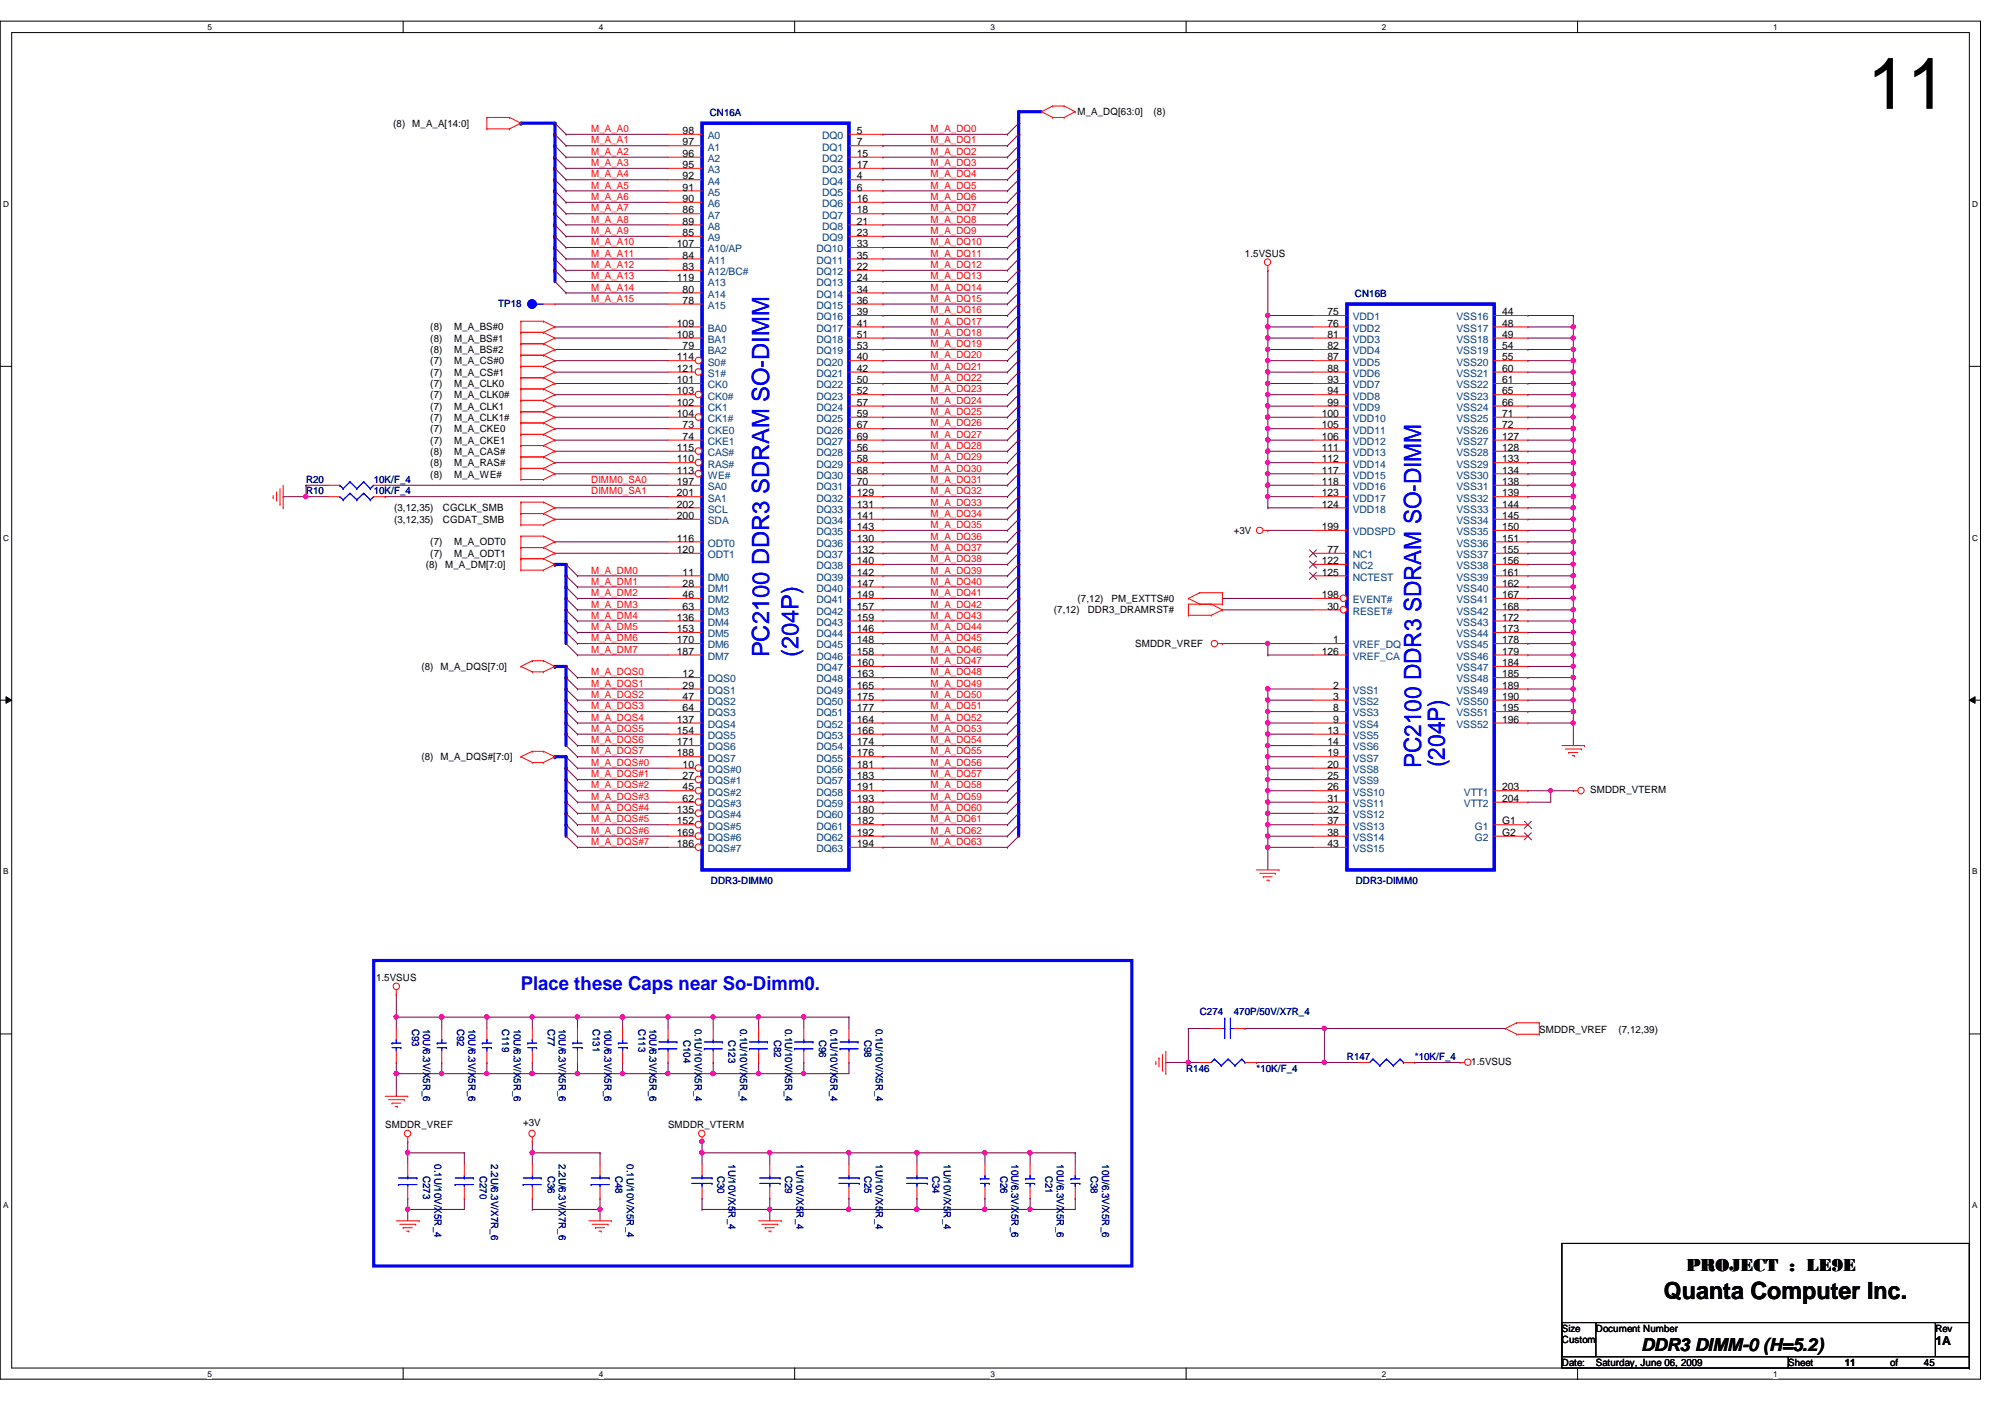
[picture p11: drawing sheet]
<svg xmlns="http://www.w3.org/2000/svg" width="297mm" height="210mm" viewBox="0 0 297 210" stroke-linecap="round" stroke-linejoin="round" font-family="sans-serif">
<defs><g id="words">
<text font-size="10.7" x="276.6" y="16.1">11</text>
<g font-size="3.5" fill="#00f">
<text x="114" y="97.4" transform="rotate(-90 114 97.4)">PC2100 DDR3 SDRAM SO-DIMM</text>
<text x="118.3" y="97.4" transform="rotate(-90 118.3 97.4)">(204P)</text>
<text x="210.5" y="113.8" transform="rotate(-90 210.5 113.8)">PC2100 DDR3 SDRAM SO-DIMM</text>
<text x="214" y="113.6" transform="rotate(-90 214 113.6)">(204P)</text>
</g>
<text font-size="3.5" x="246.5" y="192.5">Quanta Computer Inc.</text>
<text font-size="2.8" fill="#00f" x="77.2" y="146.6">Place these Caps near So-Dimm0.</text>
<g font-size="2.7">
<text x="249.8" y="188.3">PROJECT : LE9E</text>
<text x="243.1" y="200.1">DDR3 DIMM-0 (H=5.2)</text>
</g>
<text font-size="1.8" x="286.7" y="199.3">1A</text>
<g font-size="1.5" fill="#000080">
<text x="105.2" y="17.2">CN16A</text>
<text x="73.8" y="45.4">TP18</text>
<text x="200.7" y="44.1">CN16B</text>
<text x="45.3" y="71.5">R20</text>
<text x="55.4" y="71.5">10K/F_4</text>
<text x="45.3" y="73.2">R10</text>
<text x="55.4" y="73.2">10K/F_4</text>
<text x="105.3" y="130.9">DDR3-DIMM0</text>
<text x="200.9" y="130.9">DDR3-DIMM0</text>
<text x="61" y="152.4" transform="rotate(90 61 152.4)">C93</text>
<text x="62.7" y="152.4" transform="rotate(90 62.7 152.4)">10U/6.3V/X5R_6</text>
<text x="67.7" y="152.4" transform="rotate(90 67.7 152.4)">C92</text>
<text x="69.4" y="152.4" transform="rotate(90 69.4 152.4)">10U/6.3V/X5R_6</text>
<text x="74.4" y="152.4" transform="rotate(90 74.4 152.4)">C119</text>
<text x="76.1" y="152.4" transform="rotate(90 76.1 152.4)">10U/6.3V/X5R_6</text>
<text x="81.1" y="152.4" transform="rotate(90 81.1 152.4)">C77</text>
<text x="82.8" y="152.4" transform="rotate(90 82.8 152.4)">10U/6.3V/X5R_6</text>
<text x="87.8" y="152.4" transform="rotate(90 87.8 152.4)">C131</text>
<text x="89.5" y="152.4" transform="rotate(90 89.5 152.4)">10U/6.3V/X5R_6</text>
<text x="94.6" y="152.4" transform="rotate(90 94.6 152.4)">C113</text>
<text x="96.2" y="152.4" transform="rotate(90 96.2 152.4)">10U/6.3V/X5R_6</text>
<text x="101.3" y="154" transform="rotate(90 101.3 154)">C104</text>
<text x="103" y="152.4" transform="rotate(90 103 152.4)">0.1U/10V/X5R_4</text>
<text x="107.9" y="154" transform="rotate(90 107.9 154)">C123</text>
<text x="109.6" y="152.4" transform="rotate(90 109.6 152.4)">0.1U/10V/X5R_4</text>
<text x="114.7" y="154" transform="rotate(90 114.7 154)">C82</text>
<text x="116.3" y="152.4" transform="rotate(90 116.3 152.4)">0.1U/10V/X5R_4</text>
<text x="121.4" y="154" transform="rotate(90 121.4 154)">C96</text>
<text x="123.1" y="152.4" transform="rotate(90 123.1 152.4)">0.1U/10V/X5R_4</text>
<text x="128.1" y="154" transform="rotate(90 128.1 154)">C98</text>
<text x="129.7" y="152.4" transform="rotate(90 129.7 152.4)">0.1U/10V/X5R_4</text>
<text x="177.8" y="150.4">C274</text>
<text x="182.8" y="150.4">470P/50V/X7R_4</text>
<text x="175.7" y="158.7">R146</text>
<text x="186.1" y="158.7">*10K/F_4</text>
<text x="199.6" y="157.1">R147</text>
<text x="209.6" y="157.1">*10K/F_4</text>
<text x="64.4" y="172.5" transform="rotate(90 64.4 172.5)">0.1U/10V/X5R_4</text>
<text x="72.8" y="172.5" transform="rotate(90 72.8 172.5)">2.2U/6.3V/X7R_6</text>
<text x="82.8" y="172.5" transform="rotate(90 82.8 172.5)">2.2U/6.3V/X7R_6</text>
<text x="92.9" y="172.5" transform="rotate(90 92.9 172.5)">0.1U/10V/X5R_4</text>
<text x="107.9" y="172.5" transform="rotate(90 107.9 172.5)">1U/10V/X5R_4</text>
<text x="118" y="172.5" transform="rotate(90 118 172.5)">1U/10V/X5R_4</text>
<text x="129.7" y="172.5" transform="rotate(90 129.7 172.5)">1U/10V/X5R_4</text>
<text x="139.8" y="172.5" transform="rotate(90 139.8 172.5)">1U/10V/X5R_4</text>
<text x="149.9" y="172.5" transform="rotate(90 149.9 172.5)">10U/6.3V/X5R_6</text>
<text x="156.6" y="172.5" transform="rotate(90 156.6 172.5)">10U/6.3V/X5R_6</text>
<text x="163.3" y="172.5" transform="rotate(90 163.3 172.5)">10U/6.3V/X5R_6</text>
<text x="62.7" y="174.2" transform="rotate(90 62.7 174.2)">C273</text>
<text x="71.1" y="174.2" transform="rotate(90 71.1 174.2)">C270</text>
<text x="81.1" y="174.2" transform="rotate(90 81.1 174.2)">C36</text>
<text x="91.2" y="174.2" transform="rotate(90 91.2 174.2)">C48</text>
<text x="106.3" y="174.2" transform="rotate(90 106.3 174.2)">C30</text>
<text x="116.3" y="174.2" transform="rotate(90 116.3 174.2)">C29</text>
<text x="128.1" y="174.2" transform="rotate(90 128.1 174.2)">C25</text>
<text x="138.1" y="174.2" transform="rotate(90 138.1 174.2)">C34</text>
<text x="148.2" y="174.2" transform="rotate(90 148.2 174.2)">C26</text>
<text x="154.9" y="174.2" transform="rotate(90 154.9 174.2)">C21</text>
<text x="161.6" y="174.2" transform="rotate(90 161.6 174.2)">C38</text>
</g>
<g font-size="1.5">
<text x="159.6" y="17.1">M_A_DQ[63:0]</text>
<text x="170.9" y="17.1">(8)</text>
<text x="58.2" y="18.8">(8)</text>
<text x="61.1" y="18.8">M_A_A[14:0]</text>
<text x="101.1" y="19.9">98</text>
<text x="101.1" y="21.5">97</text>
<text x="101.1" y="23.2">96</text>
<text x="127" y="19.9">5</text>
<text x="127" y="21.5">7</text>
<text x="127" y="23.2">15</text>
<text x="101.1" y="24.9">95</text>
<text x="101.1" y="26.6">92</text>
<text x="101.1" y="28.2">91</text>
<text x="101.1" y="29.9">90</text>
<text x="127" y="24.9">17</text>
<text x="127" y="26.6">4</text>
<text x="127" y="28.2">6</text>
<text x="127" y="29.9">16</text>
<text x="101.1" y="31.6">86</text>
<text x="101.1" y="33.3">89</text>
<text x="101.1" y="35">85</text>
<text x="127" y="31.6">18</text>
<text x="127" y="33.3">21</text>
<text x="127" y="35">23</text>
<text x="100.3" y="36.6">107</text>
<text x="100.3" y="41.7">119</text>
<text x="101.1" y="38.3">84</text>
<text x="101.1" y="40">83</text>
<text x="127" y="36.6">33</text>
<text x="127" y="38.3">35</text>
<text x="127" y="40">22</text>
<text x="127" y="41.7">24</text>
<text x="184.4" y="38">1.5VSUS</text>
<text x="101.1" y="43.3">80</text>
<text x="101.1" y="45">78</text>
<text x="127" y="43.3">34</text>
<text x="127" y="45">36</text>
<text x="127" y="46.7">39</text>
<text x="196.7" y="46.7">75</text>
<text x="222.5" y="46.7">44</text>
<text x="63.8" y="48.9">(8)</text>
<text x="63.8" y="50.6">(8)</text>
<text x="63.8" y="52.3">(8)</text>
<text x="63.8" y="54">(7)</text>
<text x="67.3" y="48.9">M_A_BS#0</text>
<text x="67.3" y="50.6">M_A_BS#1</text>
<text x="67.3" y="52.3">M_A_BS#2</text>
<text x="67.3" y="54">M_A_CS#0</text>
<text x="100.3" y="48.4">109</text>
<text x="100.3" y="50">108</text>
<text x="100.3" y="53.4">114</text>
<text x="101.1" y="51.7">79</text>
<text x="127" y="48.4">41</text>
<text x="127" y="50">51</text>
<text x="127" y="51.7">53</text>
<text x="127" y="53.4">40</text>
<text x="196.7" y="48.4">76</text>
<text x="196.7" y="50">81</text>
<text x="196.7" y="51.7">82</text>
<text x="196.7" y="53.4">87</text>
<text x="222.5" y="48.4">48</text>
<text x="222.5" y="50">49</text>
<text x="222.5" y="51.7">54</text>
<text x="222.5" y="53.4">55</text>
<text x="63.8" y="55.6">(7)</text>
<text x="63.8" y="57.3">(7)</text>
<text x="63.8" y="59">(7)</text>
<text x="67.3" y="55.6">M_A_CS#1</text>
<text x="67.3" y="57.3">M_A_CLK0</text>
<text x="67.3" y="59">M_A_CLK0#</text>
<text x="100.3" y="55.1">121</text>
<text x="100.3" y="56.8">101</text>
<text x="100.3" y="58.4">103</text>
<text x="127" y="55.1">42</text>
<text x="127" y="56.8">50</text>
<text x="127" y="58.4">52</text>
<text x="196.7" y="55.1">88</text>
<text x="196.7" y="56.8">93</text>
<text x="196.7" y="58.4">94</text>
<text x="222.5" y="55.1">60</text>
<text x="222.5" y="56.8">61</text>
<text x="222.5" y="58.4">65</text>
<text x="63.8" y="60.7">(7)</text>
<text x="63.8" y="62.4">(7)</text>
<text x="63.8" y="64">(7)</text>
<text x="63.8" y="65.7">(7)</text>
<text x="67.3" y="60.7">M_A_CLK1</text>
<text x="67.3" y="62.4">M_A_CLK1#</text>
<text x="67.3" y="64">M_A_CKE0</text>
<text x="67.3" y="65.7">M_A_CKE1</text>
<text x="100.3" y="60.1">102</text>
<text x="100.3" y="61.8">104</text>
<text x="101.1" y="63.5">73</text>
<text x="101.1" y="65.2">74</text>
<text x="127" y="60.1">57</text>
<text x="127" y="61.8">59</text>
<text x="127" y="63.5">67</text>
<text x="127" y="65.2">69</text>
<text x="195.8" y="61.8">100</text>
<text x="195.8" y="63.5">105</text>
<text x="195.8" y="65.2">106</text>
<text x="196.7" y="60.1">99</text>
<text x="222.5" y="60.1">66</text>
<text x="222.5" y="61.8">71</text>
<text x="222.5" y="63.5">72</text>
<text x="222.5" y="65.2">127</text>
<text x="63.8" y="67.4">(8)</text>
<text x="63.8" y="69">(8)</text>
<text x="63.8" y="70.7">(8)</text>
<text x="67.3" y="67.4">M_A_CAS#</text>
<text x="67.3" y="69">M_A_RAS#</text>
<text x="67.3" y="70.7">M_A_WE#</text>
<text x="100.3" y="66.8">115</text>
<text x="100.3" y="68.5">110</text>
<text x="100.3" y="70.1">113</text>
<text x="100.3" y="71.8">197</text>
<text x="127" y="66.8">56</text>
<text x="127" y="68.5">58</text>
<text x="127" y="70.1">68</text>
<text x="127" y="71.8">70</text>
<text x="195.8" y="66.8">111</text>
<text x="195.8" y="68.5">112</text>
<text x="195.8" y="70.1">117</text>
<text x="195.8" y="71.8">118</text>
<text x="222.5" y="66.8">128</text>
<text x="222.5" y="68.5">133</text>
<text x="222.5" y="70.1">134</text>
<text x="222.5" y="71.8">138</text>
<text x="58.4" y="75.7">(3,12,35)</text>
<text x="58.4" y="77.4">(3,12,35)</text>
<text x="65.6" y="75.7">CGCLK_SMB</text>
<text x="65.6" y="77.4">CGDAT_SMB</text>
<text x="100.3" y="73.5">201</text>
<text x="100.3" y="75.2">202</text>
<text x="100.3" y="76.9">200</text>
<text x="127" y="73.5">129</text>
<text x="127" y="75.2">131</text>
<text x="127" y="76.9">141</text>
<text x="195.8" y="73.5">123</text>
<text x="195.8" y="75.2">124</text>
<text x="222.5" y="73.5">139</text>
<text x="222.5" y="75.2">144</text>
<text x="222.5" y="76.9">145</text>
<text x="63.8" y="80.8">(7)</text>
<text x="63.8" y="82.5">(7)</text>
<text x="67.3" y="80.8">M_A_ODT0</text>
<text x="67.3" y="82.5">M_A_ODT1</text>
<text x="100.3" y="80.2">116</text>
<text x="100.3" y="81.9">120</text>
<text x="127" y="78.5">143</text>
<text x="127" y="80.2">130</text>
<text x="127" y="81.9">132</text>
<text x="127" y="83.6">140</text>
<text x="182.8" y="79.1">+3V</text>
<text x="195.8" y="78.5">199</text>
<text x="195.8" y="83.6">122</text>
<text x="196.7" y="81.9">77</text>
<text x="222.5" y="78.5">150</text>
<text x="222.5" y="80.2">151</text>
<text x="222.5" y="81.9">155</text>
<text x="222.5" y="83.6">156</text>
<text x="63.1" y="84.1">(8)</text>
<text x="66" y="84.1">M_A_DM[7:0]</text>
<text x="101.1" y="85.3">11</text>
<text x="101.1" y="86.9">28</text>
<text x="101.1" y="88.6">46</text>
<text x="127" y="85.3">142</text>
<text x="127" y="86.9">147</text>
<text x="127" y="88.6">149</text>
<text x="159.6" y="89.2">(7,12)</text>
<text x="164.7" y="89.2">PM_EXTTS#0</text>
<text x="195.8" y="85.3">125</text>
<text x="195.8" y="88.6">198</text>
<text x="222.5" y="85.3">161</text>
<text x="222.5" y="86.9">162</text>
<text x="222.5" y="88.6">167</text>
<text x="100.3" y="91.9">136</text>
<text x="100.3" y="93.6">153</text>
<text x="100.3" y="95.3">170</text>
<text x="101.1" y="90.3">63</text>
<text x="127" y="90.3">157</text>
<text x="127" y="91.9">159</text>
<text x="127" y="93.6">146</text>
<text x="127" y="95.3">148</text>
<text x="156.1" y="90.8">(7,12)</text>
<text x="161.2" y="90.8">DDR3_DRAMRST#</text>
<text x="168.2" y="95.9">SMDDR_VREF</text>
<text x="196.7" y="90.3">30</text>
<text x="197.5" y="95.3">1</text>
<text x="222.5" y="90.3">168</text>
<text x="222.5" y="91.9">172</text>
<text x="222.5" y="93.6">173</text>
<text x="222.5" y="95.3">178</text>
<text x="62.4" y="99.2">(8)</text>
<text x="65.3" y="99.2">M_A_DQS[7:0]</text>
<text x="100.3" y="97">187</text>
<text x="101.1" y="100.3">12</text>
<text x="127" y="97">158</text>
<text x="127" y="98.7">160</text>
<text x="127" y="100.3">163</text>
<text x="195.8" y="97">126</text>
<text x="222.5" y="97">179</text>
<text x="222.5" y="98.7">184</text>
<text x="222.5" y="100.3">185</text>
<text x="100.3" y="107.1">137</text>
<text x="101.1" y="102">29</text>
<text x="101.1" y="103.7">47</text>
<text x="101.1" y="105.4">64</text>
<text x="127" y="102">165</text>
<text x="127" y="103.7">175</text>
<text x="127" y="105.4">177</text>
<text x="127" y="107.1">164</text>
<text x="197.5" y="102">2</text>
<text x="197.5" y="103.7">3</text>
<text x="197.5" y="105.4">8</text>
<text x="197.5" y="107.1">9</text>
<text x="222.5" y="102">189</text>
<text x="222.5" y="103.7">190</text>
<text x="222.5" y="105.4">195</text>
<text x="222.5" y="107.1">196</text>
<text x="62.4" y="112.6">(8)</text>
<text x="65.3" y="112.6">M_A_DQS#[7:0]</text>
<text x="100.3" y="108.7">154</text>
<text x="100.3" y="110.4">171</text>
<text x="100.3" y="112.1">188</text>
<text x="101.1" y="113.7">10</text>
<text x="127" y="108.7">166</text>
<text x="127" y="110.4">174</text>
<text x="127" y="112.1">176</text>
<text x="127" y="113.7">181</text>
<text x="196.7" y="108.7">13</text>
<text x="196.7" y="110.4">14</text>
<text x="196.7" y="112.1">19</text>
<text x="196.7" y="113.7">20</text>
<text x="101.1" y="115.4">27</text>
<text x="101.1" y="117.1">45</text>
<text x="101.1" y="118.8">62</text>
<text x="127" y="115.4">183</text>
<text x="127" y="117.1">191</text>
<text x="127" y="118.8">193</text>
<text x="196.7" y="115.4">25</text>
<text x="196.7" y="117.1">26</text>
<text x="196.7" y="118.8">31</text>
<text x="222.5" y="117.1">203</text>
<text x="222.5" y="118.8">204</text>
<text x="235.6" y="117.5">SMDDR_VTERM</text>
<text x="100.3" y="120.4">135</text>
<text x="100.3" y="122.1">152</text>
<text x="100.3" y="123.8">169</text>
<text x="100.3" y="125.5">186</text>
<text x="127" y="120.4">180</text>
<text x="127" y="122.1">182</text>
<text x="127" y="123.8">192</text>
<text x="127" y="125.5">194</text>
<text x="196.7" y="120.4">32</text>
<text x="196.7" y="122.1">37</text>
<text x="196.7" y="123.8">38</text>
<text x="196.7" y="125.5">43</text>
<text x="222.5" y="122.1">G1</text>
<text x="222.5" y="123.8">G2</text>
<text x="55.7" y="145.3">1.5VSUS</text>
<text x="228" y="153">SMDDR_VREF</text>
<text x="239.8" y="153">(7,12,39)</text>
<text x="218" y="157.7">1.5VSUS</text>
<text x="57.1" y="167.1">SMDDR_VREF</text>
<text x="77.5" y="166.8">+3V</text>
<text x="99" y="167.1">SMDDR_VTERM</text>
<text x="231.4" y="197.3">Size</text>
<text x="236.4" y="197.3">Document Number</text>
<text x="286.7" y="197.3">Rev</text>
<text x="231.4" y="199">Custom</text>
<text x="231.4" y="202.3">Date:</text>
<text x="236.4" y="202.3">Saturday, June 06, 2009</text>
<text x="264.9" y="202.3">Sheet</text>
<text x="273.3" y="202.3">11</text>
<text x="280" y="202.3">of</text>
<text x="285" y="202.3">45</text>
</g>
<g font-size="1.5" fill="#f00">
<text x="87.6" y="19.6">M_A_A0</text>
<text x="87.6" y="22.9">M_A_A2</text>
<text x="87.6" y="21.3">M_A_A1</text>
<text x="137.9" y="19.6">M_A_DQ0</text>
<text x="137.9" y="21.3">M_A_DQ1</text>
<text x="137.9" y="22.9">M_A_DQ2</text>
<text x="87.6" y="29.6">M_A_A6</text>
<text x="87.6" y="27.9">M_A_A5</text>
<text x="87.6" y="26.3">M_A_A4</text>
<text x="87.6" y="24.6">M_A_A3</text>
<text x="137.9" y="24.6">M_A_DQ3</text>
<text x="137.9" y="26.3">M_A_DQ4</text>
<text x="137.9" y="27.9">M_A_DQ5</text>
<text x="137.9" y="29.6">M_A_DQ6</text>
<text x="87.6" y="34.7">M_A_A9</text>
<text x="87.6" y="33">M_A_A8</text>
<text x="87.6" y="31.3">M_A_A7</text>
<text x="137.9" y="31.3">M_A_DQ7</text>
<text x="137.9" y="33">M_A_DQ8</text>
<text x="137.9" y="34.7">M_A_DQ9</text>
<text x="87.6" y="41.4">M_A_A13</text>
<text x="87.6" y="39.7">M_A_A12</text>
<text x="87.6" y="38">M_A_A11</text>
<text x="87.6" y="36.3">M_A_A10</text>
<text x="137.9" y="36.3">M_A_DQ10</text>
<text x="137.9" y="38">M_A_DQ11</text>
<text x="137.9" y="39.7">M_A_DQ12</text>
<text x="137.9" y="41.4">M_A_DQ13</text>
<text x="87.6" y="44.7">M_A_A15</text>
<text x="87.6" y="43.1">M_A_A14</text>
<text x="137.9" y="44.7">M_A_DQ15</text>
<text x="137.9" y="46.4">M_A_DQ16</text>
<text x="137.9" y="43.1">M_A_DQ14</text>
<text x="137.9" y="48.1">M_A_DQ17</text>
<text x="137.9" y="49.7">M_A_DQ18</text>
<text x="137.9" y="51.4">M_A_DQ19</text>
<text x="137.9" y="53.1">M_A_DQ20</text>
<text x="137.9" y="54.8">M_A_DQ21</text>
<text x="137.9" y="56.5">M_A_DQ22</text>
<text x="137.9" y="58.1">M_A_DQ23</text>
<text x="137.9" y="59.8">M_A_DQ24</text>
<text x="137.9" y="61.5">M_A_DQ25</text>
<text x="137.9" y="63.2">M_A_DQ26</text>
<text x="137.9" y="64.9">M_A_DQ27</text>
<text x="87.6" y="71.5">DIMM0_SA0</text>
<text x="137.9" y="66.5">M_A_DQ28</text>
<text x="137.9" y="68.2">M_A_DQ29</text>
<text x="137.9" y="69.8">M_A_DQ30</text>
<text x="137.9" y="71.5">M_A_DQ31</text>
<text x="87.6" y="73.2">DIMM0_SA1</text>
<text x="137.9" y="73.2">M_A_DQ32</text>
<text x="137.9" y="74.9">M_A_DQ33</text>
<text x="137.9" y="76.6">M_A_DQ34</text>
<text x="137.9" y="78.2">M_A_DQ35</text>
<text x="137.9" y="79.9">M_A_DQ36</text>
<text x="137.9" y="81.6">M_A_DQ37</text>
<text x="137.9" y="83.3">M_A_DQ38</text>
<text x="87.6" y="85">M_A_DM0</text>
<text x="87.6" y="86.6">M_A_DM1</text>
<text x="87.6" y="88.3">M_A_DM2</text>
<text x="137.9" y="85">M_A_DQ39</text>
<text x="137.9" y="86.6">M_A_DQ40</text>
<text x="137.9" y="88.3">M_A_DQ41</text>
<text x="87.6" y="90">M_A_DM3</text>
<text x="87.6" y="91.7">M_A_DM4</text>
<text x="87.6" y="93.3">M_A_DM5</text>
<text x="87.6" y="95">M_A_DM6</text>
<text x="137.9" y="95">M_A_DQ45</text>
<text x="137.9" y="90">M_A_DQ42</text>
<text x="137.9" y="91.7">M_A_DQ43</text>
<text x="137.9" y="93.3">M_A_DQ44</text>
<text x="87.6" y="96.7">M_A_DM7</text>
<text x="87.6" y="100">M_A_DQS0</text>
<text x="87.6" y="101.7">M_A_DQS1</text>
<text x="137.9" y="96.7">M_A_DQ46</text>
<text x="137.9" y="98.4">M_A_DQ47</text>
<text x="137.9" y="100">M_A_DQ48</text>
<text x="137.9" y="101.7">M_A_DQ49</text>
<text x="87.6" y="103.4">M_A_DQS2</text>
<text x="87.6" y="105.1">M_A_DQS3</text>
<text x="87.6" y="106.8">M_A_DQS4</text>
<text x="137.9" y="103.4">M_A_DQ50</text>
<text x="137.9" y="105.1">M_A_DQ51</text>
<text x="137.9" y="106.8">M_A_DQ52</text>
<text x="87.6" y="108.4">M_A_DQS5</text>
<text x="87.6" y="110.1">M_A_DQS6</text>
<text x="87.6" y="111.8">M_A_DQS7</text>
<text x="87.6" y="113.5">M_A_DQS#0</text>
<text x="137.9" y="111.8">M_A_DQ55</text>
<text x="137.9" y="113.5">M_A_DQ56</text>
<text x="137.9" y="108.4">M_A_DQ53</text>
<text x="137.9" y="110.1">M_A_DQ54</text>
<text x="87.6" y="115.1">M_A_DQS#1</text>
<text x="87.6" y="116.8">M_A_DQS#2</text>
<text x="87.6" y="118.5">M_A_DQS#3</text>
<text x="137.9" y="115.1">M_A_DQ57</text>
<text x="137.9" y="116.8">M_A_DQ58</text>
<text x="137.9" y="118.5">M_A_DQ59</text>
<text x="87.6" y="120.1">M_A_DQS#4</text>
<text x="87.6" y="121.8">M_A_DQS#5</text>
<text x="87.6" y="123.5">M_A_DQS#6</text>
<text x="87.6" y="125.2">M_A_DQS#7</text>
<text x="137.9" y="120.1">M_A_DQ60</text>
<text x="137.9" y="121.8">M_A_DQ61</text>
<text x="137.9" y="123.5">M_A_DQ62</text>
<text x="137.9" y="125.2">M_A_DQ63</text>
</g>
<g font-size="1.5" fill="#004080">
<text x="104.9" y="20.6">A0</text>
<text x="104.9" y="22.3">A1</text>
<text x="121.8" y="20.6">DQ0</text>
<text x="121.8" y="22.3">DQ1</text>
<text x="104.9" y="24">A2</text>
<text x="104.9" y="25.7">A3</text>
<text x="104.9" y="27.3">A4</text>
<text x="104.9" y="29">A5</text>
<text x="121.8" y="24">DQ2</text>
<text x="121.8" y="25.7">DQ3</text>
<text x="121.8" y="27.3">DQ4</text>
<text x="121.8" y="29">DQ5</text>
<text x="104.9" y="30.7">A6</text>
<text x="104.9" y="32.4">A7</text>
<text x="104.9" y="34">A8</text>
<text x="104.9" y="35.7">A9</text>
<text x="121.8" y="30.7">DQ6</text>
<text x="121.8" y="32.4">DQ7</text>
<text x="121.8" y="34">DQ8</text>
<text x="121.8" y="35.7">DQ9</text>
<text x="104.9" y="37.4">A10/AP</text>
<text x="104.9" y="39.1">A11</text>
<text x="104.9" y="40.8">A12/BC#</text>
<text x="120.9" y="37.4">DQ10</text>
<text x="120.9" y="39.1">DQ11</text>
<text x="120.9" y="40.8">DQ12</text>
<text x="104.9" y="42.4">A13</text>
<text x="104.9" y="44.1">A14</text>
<text x="104.9" y="45.8">A15</text>
<text x="120.9" y="42.4">DQ13</text>
<text x="120.9" y="44.1">DQ14</text>
<text x="120.9" y="45.8">DQ15</text>
<text x="120.9" y="47.5">DQ16</text>
<text x="200.4" y="47.5">VDD1</text>
<text x="215.8" y="47.5">VSS16</text>
<text x="104.9" y="49.1">BA0</text>
<text x="104.9" y="50.8">BA1</text>
<text x="104.9" y="52.5">BA2</text>
<text x="120.9" y="49.1">DQ17</text>
<text x="120.9" y="50.8">DQ18</text>
<text x="120.9" y="52.5">DQ19</text>
<text x="200.4" y="49.1">VDD2</text>
<text x="200.4" y="50.8">VDD3</text>
<text x="200.4" y="52.5">VDD4</text>
<text x="215.8" y="49.1">VSS17</text>
<text x="215.8" y="50.8">VSS18</text>
<text x="215.8" y="52.5">VSS19</text>
<text x="104.9" y="54.1">S0#</text>
<text x="104.9" y="55.8">S1#</text>
<text x="104.9" y="57.5">CK0</text>
<text x="104.9" y="59.2">CK0#</text>
<text x="120.9" y="54.1">DQ20</text>
<text x="120.9" y="55.8">DQ21</text>
<text x="120.9" y="57.5">DQ22</text>
<text x="120.9" y="59.2">DQ23</text>
<text x="200.4" y="54.1">VDD5</text>
<text x="200.4" y="55.8">VDD6</text>
<text x="200.4" y="57.5">VDD7</text>
<text x="200.4" y="59.2">VDD8</text>
<text x="215.8" y="54.1">VSS20</text>
<text x="215.8" y="55.8">VSS21</text>
<text x="215.8" y="57.5">VSS22</text>
<text x="215.8" y="59.2">VSS23</text>
<text x="104.9" y="60.9">CK1</text>
<text x="104.9" y="62.5">CK1#</text>
<text x="104.9" y="64.2">CKE0</text>
<text x="104.9" y="65.9">CKE1</text>
<text x="120.9" y="60.9">DQ24</text>
<text x="120.9" y="62.5">DQ25</text>
<text x="120.9" y="64.2">DQ26</text>
<text x="120.9" y="65.9">DQ27</text>
<text x="200.4" y="60.9">VDD9</text>
<text x="200.4" y="62.5">VDD10</text>
<text x="200.4" y="64.2">VDD11</text>
<text x="200.4" y="65.9">VDD12</text>
<text x="215.8" y="60.9">VSS24</text>
<text x="215.8" y="62.5">VSS25</text>
<text x="215.8" y="64.2">VSS26</text>
<text x="215.8" y="65.9">VSS27</text>
<text x="104.9" y="67.6">CAS#</text>
<text x="104.9" y="69.3">RAS#</text>
<text x="104.9" y="70.9">WE#</text>
<text x="120.9" y="67.6">DQ28</text>
<text x="120.9" y="69.3">DQ29</text>
<text x="120.9" y="70.9">DQ30</text>
<text x="200.4" y="67.6">VDD13</text>
<text x="200.4" y="69.3">VDD14</text>
<text x="200.4" y="70.9">VDD15</text>
<text x="215.8" y="67.6">VSS28</text>
<text x="215.8" y="69.3">VSS29</text>
<text x="215.8" y="70.9">VSS30</text>
<text x="104.9" y="72.6">SA0</text>
<text x="104.9" y="74.3">SA1</text>
<text x="104.9" y="75.9">SCL</text>
<text x="104.9" y="77.6">SDA</text>
<text x="120.9" y="72.6">DQ31</text>
<text x="120.9" y="74.3">DQ32</text>
<text x="120.9" y="75.9">DQ33</text>
<text x="120.9" y="77.6">DQ34</text>
<text x="200.4" y="72.6">VDD16</text>
<text x="200.4" y="74.3">VDD17</text>
<text x="200.4" y="75.9">VDD18</text>
<text x="215.8" y="72.6">VSS31</text>
<text x="215.8" y="74.3">VSS32</text>
<text x="215.8" y="75.9">VSS33</text>
<text x="215.8" y="77.6">VSS34</text>
<text x="104.9" y="81">ODT0</text>
<text x="104.9" y="82.7">ODT1</text>
<text x="120.9" y="79.3">DQ35</text>
<text x="120.9" y="81">DQ36</text>
<text x="120.9" y="82.7">DQ37</text>
<text x="200.4" y="79.3">VDDSPD</text>
<text x="200.4" y="82.7">NC1</text>
<text x="215.8" y="79.3">VSS35</text>
<text x="215.8" y="81">VSS36</text>
<text x="215.8" y="82.7">VSS37</text>
<text x="104.9" y="86">DM0</text>
<text x="104.9" y="87.7">DM1</text>
<text x="104.9" y="89.4">DM2</text>
<text x="120.9" y="84.3">DQ38</text>
<text x="120.9" y="86">DQ39</text>
<text x="120.9" y="87.7">DQ40</text>
<text x="120.9" y="89.4">DQ41</text>
<text x="200.4" y="84.3">NC2</text>
<text x="200.4" y="86">NCTEST</text>
<text x="200.4" y="89.4">EVENT#</text>
<text x="215.8" y="84.3">VSS38</text>
<text x="215.8" y="86">VSS39</text>
<text x="215.8" y="87.7">VSS40</text>
<text x="215.8" y="89.4">VSS41</text>
<text x="104.9" y="91.1">DM3</text>
<text x="104.9" y="92.7">DM4</text>
<text x="104.9" y="94.4">DM5</text>
<text x="120.9" y="91.1">DQ42</text>
<text x="120.9" y="92.7">DQ43</text>
<text x="120.9" y="94.4">DQ44</text>
<text x="200.4" y="91.1">RESET#</text>
<text x="215.8" y="91.1">VSS42</text>
<text x="215.8" y="92.7">VSS43</text>
<text x="215.8" y="94.4">VSS44</text>
<text x="104.9" y="96.1">DM6</text>
<text x="104.9" y="97.7">DM7</text>
<text x="104.9" y="101.1">DQS0</text>
<text x="120.9" y="96.1">DQ45</text>
<text x="120.9" y="97.7">DQ46</text>
<text x="120.9" y="99.4">DQ47</text>
<text x="120.9" y="101.1">DQ48</text>
<text x="200.4" y="96.1">VREF_DQ</text>
<text x="200.4" y="97.7">VREF_CA</text>
<text x="215.8" y="96.1">VSS45</text>
<text x="215.8" y="97.7">VSS46</text>
<text x="215.8" y="99.4">VSS47</text>
<text x="215.8" y="101.1">VSS48</text>
<text x="104.9" y="102.8">DQS1</text>
<text x="104.9" y="104.4">DQS2</text>
<text x="104.9" y="106.1">DQS3</text>
<text x="104.9" y="107.8">DQS4</text>
<text x="120.9" y="102.8">DQ49</text>
<text x="120.9" y="104.4">DQ50</text>
<text x="120.9" y="106.1">DQ51</text>
<text x="120.9" y="107.8">DQ52</text>
<text x="200.4" y="102.8">VSS1</text>
<text x="200.4" y="104.4">VSS2</text>
<text x="200.4" y="106.1">VSS3</text>
<text x="200.4" y="107.8">VSS4</text>
<text x="215.8" y="102.8">VSS49</text>
<text x="215.8" y="104.4">VSS50</text>
<text x="215.8" y="106.1">VSS51</text>
<text x="215.8" y="107.8">VSS52</text>
<text x="104.9" y="109.5">DQS5</text>
<text x="104.9" y="111.2">DQS6</text>
<text x="104.9" y="112.8">DQS7</text>
<text x="120.9" y="109.5">DQ53</text>
<text x="120.9" y="111.2">DQ54</text>
<text x="120.9" y="112.8">DQ55</text>
<text x="200.4" y="109.5">VSS5</text>
<text x="200.4" y="111.2">VSS6</text>
<text x="200.4" y="112.8">VSS7</text>
<text x="104.9" y="114.5">DQS#0</text>
<text x="104.9" y="116.2">DQS#1</text>
<text x="104.9" y="117.9">DQS#2</text>
<text x="104.9" y="119.5">DQS#3</text>
<text x="120.9" y="114.5">DQ56</text>
<text x="120.9" y="116.2">DQ57</text>
<text x="120.9" y="117.9">DQ58</text>
<text x="120.9" y="119.5">DQ59</text>
<text x="200.4" y="114.5">VSS8</text>
<text x="200.4" y="116.2">VSS9</text>
<text x="200.4" y="117.9">VSS10</text>
<text x="200.4" y="119.5">VSS11</text>
<text x="216.9" y="117.9">VTT1</text>
<text x="216.9" y="119.5">VTT2</text>
<text x="104.9" y="121.2">DQS#4</text>
<text x="104.9" y="122.9">DQS#5</text>
<text x="104.9" y="124.6">DQS#6</text>
<text x="120.9" y="121.2">DQ60</text>
<text x="120.9" y="122.9">DQ61</text>
<text x="120.9" y="124.6">DQ62</text>
<text x="200.4" y="121.2">VSS12</text>
<text x="200.4" y="122.9">VSS13</text>
<text x="200.4" y="124.6">VSS14</text>
<text x="218.5" y="122.9">G1</text>
<text x="218.5" y="124.6">G2</text>
<text x="104.9" y="126.2">DQS#7</text>
<text x="120.9" y="126.2">DQ63</text>
<text x="200.4" y="126.2">VSS15</text>
</g>
<g font-size="1.2">
<text x="30.7" y="4.4">5</text>
<text x="88.7" y="4.4">4</text>
<text x="146.7" y="4.4">3</text>
<text x="204.7" y="4.4">2</text>
<text x="262.7" y="4.4">1</text>
<text x=".5" y="30.6">D</text>
<text x="292.2" y="30.6">D</text>
<text x=".5" y="80.1">C</text>
<text x="292.2" y="80.1">C</text>
<text x=".5" y="129.5">B</text>
<text x="292.2" y="129.5">B</text>
<text x=".5" y="179">A</text>
<text x="292.2" y="179">A</text>
<text x="30.7" y="203.9">5</text>
<text x="88.7" y="203.9">4</text>
<text x="146.7" y="203.9">3</text>
<text x="204.7" y="203.9">2</text>
<text x="262.7" y="203.9">1</text>
</g>
</g></defs>
<path d="M0 3.1h293.4v201.2h-293.4zM1.7 4.8h290.1v197.8h-290.1z" fill="none" stroke="#000" stroke-width=".15"/>
<g fill="#fff">
<path d="M30.7 3.3h.7v1.4h-.7z"/>
<path d="M30.7 202.8h.7v1.4h-.7z"/>
</g>
<path d="M59.7 3.1v1.7M59.7 202.6v1.7" fill="none" stroke="#000" stroke-width=".15"/>
<g fill="#fff">
<path d="M88.7 3.3h.7v1.4h-.7z"/>
<path d="M88.7 202.8h.7v1.4h-.7z"/>
</g>
<path d="M117.7 3.1v1.7M117.7 202.6v1.7" fill="none" stroke="#000" stroke-width=".15"/>
<g fill="#fff">
<path d="M146.7 3.3h.7v1.4h-.7z"/>
<path d="M146.7 202.8h.7v1.4h-.7z"/>
</g>
<path d="M175.7 3.1v1.7M175.7 202.6v1.7" fill="none" stroke="#000" stroke-width=".15"/>
<g fill="#fff">
<path d="M204.7 3.3h.7v1.4h-.7z"/>
<path d="M204.7 202.8h.7v1.4h-.7z"/>
</g>
<path d="M233.7 3.1v1.7M233.7 202.6v1.7" fill="none" stroke="#000" stroke-width=".15"/>
<g fill="#fff">
<path d="M262.7 3.3h.7v1.4h-.7z"/>
<path d="M262.7 202.8h.7v1.4h-.7z"/>
<path d="M.5 29.5h.8v1.4h-.8z"/>
<path d="M292.2 29.5h.8v1.4h-.8z"/>
<path d="M.5 79h.8v1.3h-.8z"/>
<path d="M292.2 79h.8v1.3h-.8z"/>
</g>
<path d="M0 54.3h1.7M291.8 54.3h1.7" fill="none" stroke="#000" stroke-width=".15"/>
<g fill="#fff">
<path d="M.5 128.4h.7v1.4h-.7z"/>
<path d="M292.2 128.4h.7v1.4h-.7z"/>
</g>
<path d="M0 103.7h1.7M.9 103.2l.8 .5-.8 .5zM291.8 103.7l.8-.5v1zM291.8 103.7h1.7" fill="none" stroke="#000" stroke-width=".15"/>
<path d="M.9 103.2l.8 .5-.8 .5zM291.8 103.7l.8-.5v1z" fill="#000"/>
<g fill="#fff">
<path d="M.5 177.9h.7v1.3h-.7z"/>
<path d="M292.2 177.9h.7v1.3h-.7z"/>
</g>
<path d="M0 153.2h1.7M291.8 153.2h1.7" fill="none" stroke="#000" stroke-width=".15"/>
<g fill="none" stroke="#800040" stroke-width=".15">
<path d="M83.9 19.9h.1M83.9 19.9h15.1M83.9 38.4h.1M83.9 36.7h.1M83.9 35h.1M83.9 33.3h.1M83.9 31.7h.1M83.9 30h.1M83.9 28.3h.1M83.9 26.6h.1M83.9 23.3h.1M83.9 24.9h.1"/>
<path d="M83.9 21.6h.1M83.9 38.4h15.1M83.9 36.7h15.1M83.9 35h15.1M83.9 33.3h15.1M83.9 31.7h15.1M83.9 30h15.1M83.9 28.3h15.1M83.9 26.6h15.1M83.9 23.3h15.1M83.9 24.9h15.1M83.9 21.6h15.1"/>
<path d="M82.2 45h.1M82.2 45h16.8M83.9 43.4h.1M83.9 41.7h.1M83.9 40h.1M83.9 43.4h15.1M83.9 41.7h15.1M83.9 40h15.1"/>
</g>
<path d="M82.2 40v1.7" fill="none" stroke="#00f" stroke-width=".47"/>
<circle cx="82.2" cy="40" r=".23" fill="#00f"/>
<path d="M77.2 18.2h5" fill="none" stroke="#00f" stroke-width=".47"/>
<circle cx="77.2" cy="18.2" r=".23" fill="#00f"/>
<g fill="none" stroke="#800040" stroke-width=".15">
<path d="M82.2 48.4h.1M82.2 58.5h.1M82.2 56.8h.1M82.2 55.1h.1M82.2 53.4h.1M82.2 51.8h.1M82.2 50.1h.1M82.2 48.4h16.8M82.2 58.5h16.8M82.2 56.8h16.8M82.2 55.1h16.8M82.2 53.4h16.8"/>
<path d="M82.2 51.8h16.8M82.2 50.1h16.8M82.2 70.2h.1M82.2 68.5h.1M82.2 66.8h.1M82.2 65.2h.1M82.2 63.5h.1M82.2 61.8h.1M82.2 60.2h.1M82.2 75.2h.1M82.2 76.9h.1M82.2 70.2h16.8"/>
<path d="M82.2 68.5h16.8M82.2 66.8h16.8M82.2 65.2h16.8M82.2 63.5h16.8M82.2 61.8h16.8M82.2 60.2h16.8M82.2 75.2h16.8M82.2 76.9h16.8M82.2 80.3h.1M82.2 82h.1M82.2 80.3h16.8M82.2 82h16.8"/>
<path d="M85.6 85.3h.1M85.6 87h.1M85.6 88.6h.1M85.6 90.3h.1M85.6 92h.1M85.6 93.7h.1M85.6 95.3h.1M85.6 97h.1M85.6 85.3h13.4M85.6 87h13.4M85.6 88.6h13.4M85.6 90.3h13.4"/>
<path d="M85.6 92h13.4M85.6 93.7h13.4M85.6 95.3h13.4M85.6 97h13.4M85.6 100.4h.1M85.6 102.1h.1M85.6 103.7h.1M85.6 105.4h.1M85.6 107.1h.1M85.6 108.8h.1M85.6 110.4h.1M85.6 112.1h.1"/>
<path d="M85.6 113.8h.1M85.6 115.5h.1M85.6 117.1h.1M85.6 118.8h.1M85.6 100.4h13.4M85.6 102.1h13.4M85.6 103.7h13.4M85.6 105.4h13.4M85.6 107.1h13.4M85.6 108.8h13.4M85.6 110.4h13.4M85.6 112.1h13.4"/>
<path d="M85.6 113.8h13.4M85.6 115.5h13.4M85.6 117.1h13.4M85.6 118.8h13.4M85.6 120.5h.1M85.6 122.2h.1M85.6 123.9h.1M85.6 125.5h.1M85.6 120.5h13.4M85.6 122.2h13.4M85.6 123.9h13.4M85.6 125.5h13.4"/>
</g>
<path d="M83.9 122.2v1.7" fill="none" stroke="#00f" stroke-width=".47"/>
<circle cx="83.9" cy="122.2" r=".23" fill="#00f"/>
<path d="M82.2 112.1h1.7" fill="none" stroke="#00f" stroke-width=".47"/>
<circle cx="82.2" cy="112.1" r=".23" fill="#00f"/>
<path d="M83.9 108.8v1.6" fill="none" stroke="#00f" stroke-width=".47"/>
<circle cx="83.9" cy="108.8" r=".23" fill="#00f"/>
<path d="M82.2 98.7h1.7" fill="none" stroke="#00f" stroke-width=".47"/>
<circle cx="82.2" cy="98.7" r=".23" fill="#00f"/>
<path d="M83.9 93.7v1.6" fill="none" stroke="#00f" stroke-width=".47"/>
<circle cx="83.9" cy="93.7" r=".23" fill="#00f"/>
<path d="M82.2 83.6h1.7" fill="none" stroke="#00f" stroke-width=".47"/>
<circle cx="82.2" cy="83.6" r=".23" fill="#00f"/>
<g fill="none" stroke="#800040" stroke-width=".15">
<path d="M130.8 19.9h.1M130.8 19.9h18.5M130.8 21.6h.1M130.8 23.3h.1M130.8 24.9h.1M130.8 26.6h.1M130.8 28.3h.1M130.8 30h.1M130.8 31.7h.1M130.8 33.3h.1M130.8 35h.1M130.8 36.7h.1"/>
<path d="M130.8 38.4h.1M130.8 21.6h18.5M130.8 23.3h18.5M130.8 24.9h18.5M130.8 26.6h18.5M130.8 28.3h18.5M130.8 30h18.5M130.8 31.7h18.5M130.8 33.3h18.5M130.8 35h18.5M130.8 36.7h18.5M130.8 38.4h18.5"/>
<path d="M130.8 45h.1M130.8 46.7h.1M130.8 48.4h.1M130.8 50.1h.1M130.8 51.8h.1M130.8 40h.1M130.8 41.7h.1M130.8 43.4h.1M130.8 53.4h.1M130.8 55.1h.1M130.8 56.8h.1M130.8 58.5h.1"/>
<path d="M130.8 45h18.5M130.8 46.7h18.5M130.8 48.4h18.5M130.8 50.1h18.5M130.8 51.8h18.5M130.8 40h18.5M130.8 41.7h18.5M130.8 43.4h18.5M130.8 53.4h18.5M130.8 55.1h18.5M130.8 56.8h18.5M130.8 58.5h18.5"/>
<path d="M130.8 61.8h.1M130.8 63.5h.1M130.8 65.2h.1M130.8 66.8h.1M130.8 68.5h.1M130.8 78.6h.1M130.8 70.2h.1M130.8 71.9h.1M130.8 73.6h.1M130.8 75.2h.1M130.8 76.9h.1M130.8 60.2h.1"/>
<path d="M130.8 61.8h18.5M130.8 63.5h18.5M130.8 65.2h18.5M130.8 66.8h18.5M130.8 68.5h18.5M130.8 78.6h18.5M130.8 70.2h18.5M130.8 71.9h18.5M130.8 73.6h18.5M130.8 75.2h18.5M130.8 76.9h18.5M130.8 60.2h18.5"/>
<path d="M130.8 80.3h.1M130.8 82h.1M130.8 83.6h.1M130.8 85.3h.1M130.8 95.3h.1M130.8 97h.1M130.8 98.7h.1M130.8 87h.1M130.8 88.6h.1M130.8 90.3h.1M130.8 92h.1M130.8 93.7h.1"/>
<path d="M130.8 80.3h18.5M130.8 82h18.5M130.8 83.6h18.5M130.8 85.3h18.5M130.8 95.3h18.5M130.8 97h18.5M130.8 98.7h18.5M130.8 87h18.5M130.8 88.6h18.5M130.8 90.3h18.5M130.8 92h18.5M130.8 93.7h18.5"/>
<path d="M130.8 100.4h.1M130.8 102.1h.1M130.8 112.1h.1M130.8 113.8h.1M130.8 115.5h.1M130.8 117.1h.1M130.8 118.8h.1M130.8 103.7h.1M130.8 105.4h.1M130.8 107.1h.1M130.8 108.8h.1M130.8 110.4h.1"/>
<path d="M130.8 100.4h18.5M130.8 102.1h18.5M130.8 112.1h18.5M130.8 113.8h18.5M130.8 115.5h18.5M130.8 117.1h18.5M130.8 118.8h18.5M130.8 103.7h18.5M130.8 105.4h18.5M130.8 107.1h18.5M130.8 108.8h18.5M130.8 110.4h18.5"/>
<path d="M130.8 120.5h.1M130.8 122.2h.1M130.8 123.9h.1M130.8 125.5h.1M130.8 120.5h18.5M130.8 122.2h18.5M130.8 123.9h18.5M130.8 125.5h18.5"/>
</g>
<path d="M150.9 122.2v1.7" fill="none" stroke="#00f" stroke-width=".47"/>
<circle cx="150.9" cy="122.2" r=".23" fill="#00f"/>
<path d="M150.9 16.6h3.4" fill="none" stroke="#00f" stroke-width=".47"/>
<circle cx="150.9" cy="16.6" r=".23" fill="#00f"/>
<path d="M57.1 71.9h.1M57.1 73.6h.1M57.1 71.9h41.9M57.1 73.6h41.9M187.8 75.2h.1M187.8 73.6h.1M187.8 75.2h6.7M187.8 73.6v1.6" fill="none" stroke="#800040" stroke-width=".15"/>
<circle cx="187.8" cy="73.5" r=".32" fill="#f0f"/>
<circle cx="187.8" cy="73.5" r=".32" fill="none" stroke="#f0f" stroke-width=".15"/>
<path d="M187.8 70.2h.1M187.8 66.8h.1M187.8 70.2h6.7M187.8 66.8v1.7" fill="none" stroke="#800040" stroke-width=".15"/>
<circle cx="187.8" cy="66.8" r=".32" fill="#f0f"/>
<circle cx="187.8" cy="66.8" r=".32" fill="none" stroke="#f0f" stroke-width=".15"/>
<g fill="none" stroke="#800040" stroke-width=".15">
<path d="M187.8 48.4h.1M187.8 51.8h.1M187.8 58.5h.1M187.8 53.4h.1M187.8 56.8h.1M187.8 48.4h6.7M187.8 51.8h6.7M187.8 58.5h6.7M187.8 53.4h6.7M187.8 56.8h6.7M226.4 46.7h.1M226.4 46.7h6.7"/>
<path d="M233.1 58.5h.1M233.1 58.5v1.7M187.8 65.2h.1M187.8 63.5h.1M187.8 61.8h.1M187.8 65.2h6.7M187.8 63.5h6.7M187.8 61.8h6.7"/>
</g>
<circle cx="233.1" cy="58.4" r=".32" fill="#f0f"/>
<circle cx="233.1" cy="58.4" r=".32" fill="none" stroke="#f0f" stroke-width=".15"/>
<path d="M226.4 53.4h.1M226.4 51.8h.1M226.4 53.4h6.7M226.4 51.8h6.7M226.4 71.9h.1M226.4 65.2h.1M226.4 78.6h.1M226.4 71.9h6.7M226.4 65.2h6.7M226.4 78.6h6.7M233.1 90.3h.1M233.1 90.3v1.7" fill="none" stroke="#800040" stroke-width=".15"/>
<circle cx="233.1" cy="92" r=".32" fill="#f0f"/>
<circle cx="233.1" cy="92" r=".32" fill="none" stroke="#f0f" stroke-width=".15"/>
<circle cx="233.1" cy="90.3" r=".32" fill="#f0f"/>
<circle cx="233.1" cy="90.3" r=".32" fill="none" stroke="#f0f" stroke-width=".15"/>
<path d="M226.4 82h.1M226.4 82h6.7M233.1 95.3h.1M233.1 95.3v1.7" fill="none" stroke="#800040" stroke-width=".15"/>
<circle cx="233.1" cy="97" r=".32" fill="#f0f"/>
<circle cx="233.1" cy="97" r=".32" fill="none" stroke="#f0f" stroke-width=".15"/>
<circle cx="233.1" cy="95.3" r=".32" fill="#f0f"/>
<circle cx="233.1" cy="95.3" r=".32" fill="none" stroke="#f0f" stroke-width=".15"/>
<path d="M226.4 75.2h.1M226.4 75.2h6.7M226.4 88.6h.1M226.4 88.6h6.7M226.4 105.4h.1M226.4 105.4h6.7M233.1 107.1h.1M233.1 107.1v3.3" fill="none" stroke="#800040" stroke-width=".15"/>
<circle cx="233.1" cy="107.1" r=".32" fill="#f0f"/>
<circle cx="233.1" cy="107.1" r=".32" fill="none" stroke="#f0f" stroke-width=".15"/>
<path d="M233.1 61.8h.1M233.1 61.8v1.7M226.4 93.7h.1M226.4 93.7h6.7" fill="none" stroke="#800040" stroke-width=".15"/>
<circle cx="233.1" cy="61.8" r=".32" fill="#f0f"/>
<circle cx="233.1" cy="61.8" r=".32" fill="none" stroke="#f0f" stroke-width=".15"/>
<path d="M233.1 92h.1M233.1 92v1.7M187.8 102.1h.1M187.8 102.1h6.7M226.4 118.8h.1M226.4 118.8h3.3M229.7 117.1h.1M229.7 117.1h3.4" fill="none" stroke="#800040" stroke-width=".15"/>
<circle cx="187.8" cy="102" r=".32" fill="#f0f"/>
<circle cx="187.8" cy="102" r=".32" fill="none" stroke="#f0f" stroke-width=".15"/>
<path d="M187.8 115.5h.1M187.8 108.8h.1M187.8 115.5h6.7M187.8 108.8h6.7M187.8 122.2h.1M187.8 122.2h6.7" fill="none" stroke="#800040" stroke-width=".15"/>
<circle cx="187.8" cy="122.1" r=".32" fill="#f0f"/>
<circle cx="187.8" cy="122.1" r=".32" fill="none" stroke="#f0f" stroke-width=".15"/>
<path d="M187.8 78.6h.1M187.8 78.6h6.7M181.1 90.3h.1M181.1 88.6h.1M181.1 90.3h13.4M181.1 88.6h13.4M187.8 95.3h.1M187.8 95.3h6.7M187.8 105.4h.1M187.8 105.4h6.7" fill="none" stroke="#800040" stroke-width=".15"/>
<circle cx="187.8" cy="95.3" r=".32" fill="#f0f"/>
<circle cx="187.8" cy="95.3" r=".32" fill="none" stroke="#f0f" stroke-width=".15"/>
<path d="M196.2 152.4h.1M196.2 152.4h26.8" fill="none" stroke="#800040" stroke-width=".15"/>
<circle cx="196.2" cy="152.3" r=".32" fill="#f0f"/>
<circle cx="196.2" cy="152.3" r=".32" fill="none" stroke="#f0f" stroke-width=".15"/>
<path d="M176.1 152.4h.1M176.1 152.4h3.3M196.2 157.4h.1M196.2 152.4h.1M196.2 157.4h5M196.2 152.4v5M209.6 157.4h.1M209.6 157.4h6.7" fill="none" stroke="#800040" stroke-width=".15"/>
<circle cx="196.2" cy="157.4" r=".32" fill="#f0f"/>
<circle cx="196.2" cy="157.4" r=".32" fill="none" stroke="#f0f" stroke-width=".15"/>
<path d="M233.1 68.5h.1M233.1 68.5v1.7" fill="none" stroke="#800040" stroke-width=".15"/>
<circle cx="233.1" cy="68.5" r=".32" fill="#f0f"/>
<circle cx="233.1" cy="68.5" r=".32" fill="none" stroke="#f0f" stroke-width=".15"/>
<path d="M233.1 55.1h.1M233.1 55.1v1.7" fill="none" stroke="#800040" stroke-width=".15"/>
<circle cx="233.1" cy="55.1" r=".32" fill="#f0f"/>
<circle cx="233.1" cy="55.1" r=".32" fill="none" stroke="#f0f" stroke-width=".15"/>
<path d="M233.1 100.4h.1M233.1 100.4v1.7" fill="none" stroke="#800040" stroke-width=".15"/>
<circle cx="233.1" cy="100.3" r=".32" fill="#f0f"/>
<circle cx="233.1" cy="100.3" r=".32" fill="none" stroke="#f0f" stroke-width=".15"/>
<path d="M229.7 117.1h.1M229.7 117.1v1.7" fill="none" stroke="#800040" stroke-width=".15"/>
<circle cx="229.7" cy="117.1" r=".32" fill="#f0f"/>
<circle cx="229.7" cy="117.1" r=".32" fill="none" stroke="#f0f" stroke-width=".15"/>
<path d="M187.8 118.8h.1M187.8 118.8v1.7" fill="none" stroke="#800040" stroke-width=".15"/>
<circle cx="187.8" cy="118.8" r=".32" fill="#f0f"/>
<circle cx="187.8" cy="118.8" r=".32" fill="none" stroke="#f0f" stroke-width=".15"/>
<g fill="none" stroke="#800040" stroke-width=".15">
<path d="M45.3 71.9h.1M45.3 71.9v1.7M187.8 125.5h.1M187.8 125.5v3.4M58.7 157.4h.1M58.7 157.4v1.6M72.1 159h.1M72.1 159h6.8M78.9 150.7h.1M78.9 150.7v1.7M85.6 150.7h.1M85.6 150.7v1.7"/>
<path d="M99 157.4h.1M99 157.4v1.6M105.7 157.4h.1M105.7 157.4v1.6M112.4 157.4h.1M112.4 157.4v1.6M119.1 159h.1M119.1 159h6.7M125.8 150.7h.1M125.8 150.7v1.7M176.1 157.4h.1M176.1 157.4h1.7"/>
<path d="M60.4 170.8h.1M60.4 170.8h8.4M68.8 170.8h.1M68.8 170.8v1.7M78.9 170.8h.1M78.9 170.8h10M88.9 170.8h.1M88.9 170.8v1.7"/>
</g>
<circle cx="78.8" cy="159" r=".32" fill="#f0f"/>
<circle cx="78.8" cy="159" r=".32" fill="none" stroke="#f0f" stroke-width=".15"/>
<circle cx="72.1" cy="159" r=".32" fill="#f0f"/>
<circle cx="72.1" cy="159" r=".32" fill="none" stroke="#f0f" stroke-width=".15"/>
<path d="M105.7 150.7h.1M105.7 150.7h6.7" fill="none" stroke="#800040" stroke-width=".15"/>
<circle cx="105.6" cy="150.6" r=".32" fill="#f0f"/>
<circle cx="105.6" cy="150.6" r=".32" fill="none" stroke="#f0f" stroke-width=".15"/>
<path d="M88.9 179.2h.1M88.9 179.2v1.6" fill="none" stroke="#800040" stroke-width=".15"/>
<circle cx="88.9" cy="179.1" r=".32" fill="#f0f"/>
<circle cx="88.9" cy="179.1" r=".32" fill="none" stroke="#f0f" stroke-width=".15"/>
<path d="M60.4 170.8h.1M60.4 170.8v1.7" fill="none" stroke="#800040" stroke-width=".15"/>
<circle cx="60.4" cy="170.7" r=".32" fill="#f0f"/>
<circle cx="60.4" cy="170.7" r=".32" fill="none" stroke="#f0f" stroke-width=".15"/>
<path d="M58.7 150.7h.1M58.7 150.7h6.7" fill="none" stroke="#800040" stroke-width=".15"/>
<circle cx="65.4" cy="150.6" r=".32" fill="#f0f"/>
<circle cx="65.4" cy="150.6" r=".32" fill="none" stroke="#f0f" stroke-width=".15"/>
<circle cx="58.7" cy="150.6" r=".32" fill="#f0f"/>
<circle cx="58.7" cy="150.6" r=".32" fill="none" stroke="#f0f" stroke-width=".15"/>
<path d="M78.9 170.8h.1M78.9 170.8v1.7" fill="none" stroke="#800040" stroke-width=".15"/>
<circle cx="78.8" cy="170.7" r=".32" fill="#f0f"/>
<circle cx="78.8" cy="170.7" r=".32" fill="none" stroke="#f0f" stroke-width=".15"/>
<path d="M233.1 80.3h.1M233.1 80.3v1.7" fill="none" stroke="#800040" stroke-width=".15"/>
<circle cx="233.1" cy="80.2" r=".32" fill="#f0f"/>
<circle cx="233.1" cy="80.2" r=".32" fill="none" stroke="#f0f" stroke-width=".15"/>
<path d="M233.1 87h.1M233.1 87v1.6" fill="none" stroke="#800040" stroke-width=".15"/>
<circle cx="233.1" cy="86.9" r=".32" fill="#f0f"/>
<circle cx="233.1" cy="86.9" r=".32" fill="none" stroke="#f0f" stroke-width=".15"/>
<path d="M226.4 90.3h.1M226.4 90.3h6.7M233.1 98.7h.1M233.1 98.7v1.7M187.8 103.7h.1M187.8 103.7v1.7" fill="none" stroke="#800040" stroke-width=".15"/>
<circle cx="187.8" cy="103.7" r=".32" fill="#f0f"/>
<circle cx="187.8" cy="103.7" r=".32" fill="none" stroke="#f0f" stroke-width=".15"/>
<path d="M233.1 102.1h.1M233.1 102.1v1.6" fill="none" stroke="#800040" stroke-width=".15"/>
<circle cx="233.1" cy="102" r=".32" fill="#f0f"/>
<circle cx="233.1" cy="102" r=".32" fill="none" stroke="#f0f" stroke-width=".15"/>
<path d="M233.1 56.8h.1M233.1 56.8v1.7M125.8 157.4h.1M125.8 157.4v1.6" fill="none" stroke="#800040" stroke-width=".15"/>
<circle cx="233.1" cy="56.8" r=".32" fill="#f0f"/>
<circle cx="233.1" cy="56.8" r=".32" fill="none" stroke="#f0f" stroke-width=".15"/>
<path d="M187.8 113.8h.1M187.8 113.8v1.7" fill="none" stroke="#800040" stroke-width=".15"/>
<circle cx="187.8" cy="113.8" r=".32" fill="#f0f"/>
<circle cx="187.8" cy="113.8" r=".32" fill="none" stroke="#f0f" stroke-width=".15"/>
<path d="M58.7 159h.1M58.7 159h6.7" fill="none" stroke="#800040" stroke-width=".15"/>
<circle cx="65.4" cy="159" r=".32" fill="#f0f"/>
<circle cx="65.4" cy="159" r=".32" fill="none" stroke="#f0f" stroke-width=".15"/>
<circle cx="58.7" cy="159" r=".32" fill="#f0f"/>
<circle cx="58.7" cy="159" r=".32" fill="none" stroke="#f0f" stroke-width=".15"/>
<path d="M187.8 60.2h.1M187.8 60.2v1.6" fill="none" stroke="#800040" stroke-width=".15"/>
<circle cx="187.8" cy="60.1" r=".32" fill="#f0f"/>
<circle cx="187.8" cy="60.1" r=".32" fill="none" stroke="#f0f" stroke-width=".15"/>
<path d="M233.1 82h.1M233.1 82v1.6" fill="none" stroke="#800040" stroke-width=".15"/>
<circle cx="233.1" cy="81.9" r=".32" fill="#f0f"/>
<circle cx="233.1" cy="81.9" r=".32" fill="none" stroke="#f0f" stroke-width=".15"/>
<path d="M187.8 115.5h.1M187.8 115.5v1.6" fill="none" stroke="#800040" stroke-width=".15"/>
<circle cx="187.8" cy="115.5" r=".32" fill="#f0f"/>
<circle cx="187.8" cy="115.5" r=".32" fill="none" stroke="#f0f" stroke-width=".15"/>
<path d="M233.1 73.6h.1M233.1 73.6v1.6M65.4 150.7h.1M65.4 150.7v1.7" fill="none" stroke="#800040" stroke-width=".15"/>
<circle cx="233.1" cy="75.2" r=".32" fill="#f0f"/>
<circle cx="233.1" cy="75.2" r=".32" fill="none" stroke="#f0f" stroke-width=".15"/>
<circle cx="233.1" cy="73.5" r=".32" fill="#f0f"/>
<circle cx="233.1" cy="73.5" r=".32" fill="none" stroke="#f0f" stroke-width=".15"/>
<path d="M233.1 83.6h.1M233.1 83.6v1.7" fill="none" stroke="#800040" stroke-width=".15"/>
<circle cx="233.1" cy="83.6" r=".32" fill="#f0f"/>
<circle cx="233.1" cy="83.6" r=".32" fill="none" stroke="#f0f" stroke-width=".15"/>
<path d="M187.8 105.4h.1M187.8 105.4v1.7" fill="none" stroke="#800040" stroke-width=".15"/>
<circle cx="187.8" cy="105.4" r=".32" fill="#f0f"/>
<circle cx="187.8" cy="105.4" r=".32" fill="none" stroke="#f0f" stroke-width=".15"/>
<path d="M233.1 88.6h.1M233.1 88.6v1.7M92.2 159h.1M92.2 159h6.8" fill="none" stroke="#800040" stroke-width=".15"/>
<circle cx="233.1" cy="88.6" r=".32" fill="#f0f"/>
<circle cx="233.1" cy="88.6" r=".32" fill="none" stroke="#f0f" stroke-width=".15"/>
<path d="M187.8 117.1h.1M187.8 112.1h.1M187.8 117.1h6.7M187.8 112.1v1.7M119.1 150.7h.1M119.1 150.7h6.7" fill="none" stroke="#800040" stroke-width=".15"/>
<circle cx="187.8" cy="112.1" r=".32" fill="#f0f"/>
<circle cx="187.8" cy="112.1" r=".32" fill="none" stroke="#f0f" stroke-width=".15"/>
<path d="M226.4 55.1h.1M226.4 55.1h6.7M226.4 80.3h.1M226.4 80.3h6.7M233.1 85.3h.1M233.1 85.3v1.7M58.7 147.3h.1M58.7 150.7h.1M58.7 147.3v5.1" fill="none" stroke="#800040" stroke-width=".15"/>
<circle cx="233.1" cy="85.3" r=".32" fill="#f0f"/>
<circle cx="233.1" cy="85.3" r=".32" fill="none" stroke="#f0f" stroke-width=".15"/>
<path d="M226.4 60.2h.1M226.4 60.2h6.7M233.1 70.2h.1M233.1 70.2v1.7" fill="none" stroke="#800040" stroke-width=".15"/>
<circle cx="233.1" cy="70.2" r=".32" fill="#f0f"/>
<circle cx="233.1" cy="70.2" r=".32" fill="none" stroke="#f0f" stroke-width=".15"/>
<path d="M233.1 48.4h.1M233.1 48.4v1.7" fill="none" stroke="#800040" stroke-width=".15"/>
<circle cx="233.1" cy="50.1" r=".32" fill="#f0f"/>
<circle cx="233.1" cy="50.1" r=".32" fill="none" stroke="#f0f" stroke-width=".15"/>
<circle cx="233.1" cy="48.4" r=".32" fill="#f0f"/>
<circle cx="233.1" cy="48.4" r=".32" fill="none" stroke="#f0f" stroke-width=".15"/>
<path d="M233.1 46.7h.1M233.1 46.7v1.7M187.8 60.2h.1M187.8 68.5h.1M187.8 60.2h6.7M187.8 68.5v1.7" fill="none" stroke="#800040" stroke-width=".15"/>
<circle cx="187.8" cy="68.5" r=".32" fill="#f0f"/>
<circle cx="187.8" cy="68.5" r=".32" fill="none" stroke="#f0f" stroke-width=".15"/>
<path d="M187.8 46.7h.1M187.8 46.7v1.7M226.4 103.7h.1M226.4 103.7h6.7" fill="none" stroke="#800040" stroke-width=".15"/>
<circle cx="187.8" cy="46.7" r=".32" fill="#f0f"/>
<circle cx="187.8" cy="46.7" r=".32" fill="none" stroke="#f0f" stroke-width=".15"/>
<path d="M226.4 56.8h.1M226.4 56.8h6.7M187.8 123.9h.1M187.8 123.9v1.6" fill="none" stroke="#800040" stroke-width=".15"/>
<circle cx="187.8" cy="125.5" r=".32" fill="#f0f"/>
<circle cx="187.8" cy="125.5" r=".32" fill="none" stroke="#f0f" stroke-width=".15"/>
<circle cx="187.8" cy="123.8" r=".32" fill="#f0f"/>
<circle cx="187.8" cy="123.8" r=".32" fill="none" stroke="#f0f" stroke-width=".15"/>
<path d="M226.4 92h.1M226.4 92h6.7M187.8 107.1h.1M187.8 107.1v1.7M226.4 102.1h.1M226.4 102.1h6.7M187.8 123.9h.1M187.8 123.9h6.7M72.1 157.4h.1M72.1 157.4v1.6" fill="none" stroke="#800040" stroke-width=".15"/>
<circle cx="187.8" cy="107.1" r=".32" fill="#f0f"/>
<circle cx="187.8" cy="107.1" r=".32" fill="none" stroke="#f0f" stroke-width=".15"/>
<path d="M99 150.7h.1M99 150.7h6.7" fill="none" stroke="#800040" stroke-width=".15"/>
<circle cx="98.9" cy="150.6" r=".32" fill="#f0f"/>
<circle cx="98.9" cy="150.6" r=".32" fill="none" stroke="#f0f" stroke-width=".15"/>
<path d="M187.8 71.9h.1M187.8 71.9h6.7M226.4 97h.1M226.4 97h6.7M187.8 113.8h.1M187.8 113.8h6.7M226.4 100.4h.1M226.4 100.4h6.7M187.8 120.5h.1M187.8 120.5h6.7M119.1 157.4h.1M119.1 157.4v1.6" fill="none" stroke="#800040" stroke-width=".15"/>
<circle cx="119.1" cy="159" r=".32" fill="#f0f"/>
<circle cx="119.1" cy="159" r=".32" fill="none" stroke="#f0f" stroke-width=".15"/>
<path d="M65.4 159h.1M65.4 159h6.7" fill="none" stroke="#800040" stroke-width=".15"/>
<circle cx="65.4" cy="159" r=".32" fill="#f0f"/>
<circle cx="65.4" cy="159" r=".32" fill="none" stroke="#f0f" stroke-width=".15"/>
<path d="M92.2 150.7h.1M92.2 150.7h6.8" fill="none" stroke="#800040" stroke-width=".15"/>
<circle cx="92.2" cy="150.6" r=".32" fill="#f0f"/>
<circle cx="92.2" cy="150.6" r=".32" fill="none" stroke="#f0f" stroke-width=".15"/>
<path d="M233.1 53.4h.1M233.1 53.4v1.7M226.4 95.3h.1M226.4 95.3h6.7M187.8 107.1h.1M187.8 107.1h6.7M92.2 157.4h.1M92.2 157.4v1.6M60.4 179.2h.1M60.4 179.2h8.4" fill="none" stroke="#800040" stroke-width=".15"/>
<circle cx="233.1" cy="53.4" r=".32" fill="#f0f"/>
<circle cx="233.1" cy="53.4" r=".32" fill="none" stroke="#f0f" stroke-width=".15"/>
<path d="M233.1 97h.1M233.1 97v1.7" fill="none" stroke="#800040" stroke-width=".15"/>
<circle cx="233.1" cy="98.7" r=".32" fill="#f0f"/>
<circle cx="233.1" cy="98.7" r=".32" fill="none" stroke="#f0f" stroke-width=".15"/>
<path d="M187.8 53.4h.1M187.8 53.4v1.7M72.1 150.7h.1M72.1 150.7v1.7M78.9 179.2h.1M78.9 179.2h10" fill="none" stroke="#800040" stroke-width=".15"/>
<circle cx="187.8" cy="53.4" r=".32" fill="#f0f"/>
<circle cx="187.8" cy="53.4" r=".32" fill="none" stroke="#f0f" stroke-width=".15"/>
<path d="M187.8 55.1h.1M187.8 55.1v1.7" fill="none" stroke="#800040" stroke-width=".15"/>
<circle cx="187.8" cy="55.1" r=".32" fill="#f0f"/>
<circle cx="187.8" cy="55.1" r=".32" fill="none" stroke="#f0f" stroke-width=".15"/>
<path d="M226.4 63.5h.1M226.4 63.5h6.7M99 150.7h.1M99 150.7v1.7M176.1 152.4h.1M176.1 152.4v5" fill="none" stroke="#800040" stroke-width=".15"/>
<circle cx="176" cy="157.4" r=".32" fill="#f0f"/>
<circle cx="176" cy="157.4" r=".32" fill="none" stroke="#f0f" stroke-width=".15"/>
<path d="M45.3 73.6h.1M45.3 73.6h3.4" fill="none" stroke="#800040" stroke-width=".15"/>
<circle cx="45.3" cy="73.5" r=".32" fill="#f0f"/>
<circle cx="45.3" cy="73.5" r=".32" fill="none" stroke="#f0f" stroke-width=".15"/>
<path d="M226.4 98.7h.1M226.4 98.7h6.7M105.7 159h.1M105.7 159h6.7" fill="none" stroke="#800040" stroke-width=".15"/>
<circle cx="105.6" cy="159" r=".32" fill="#f0f"/>
<circle cx="105.6" cy="159" r=".32" fill="none" stroke="#f0f" stroke-width=".15"/>
<path d="M233.1 78.6h.1M233.1 78.6v1.7" fill="none" stroke="#800040" stroke-width=".15"/>
<circle cx="233.1" cy="78.5" r=".32" fill="#f0f"/>
<circle cx="233.1" cy="78.5" r=".32" fill="none" stroke="#f0f" stroke-width=".15"/>
<path d="M72.1 150.7h.1M72.1 150.7h6.8M78.9 157.4h.1M78.9 157.4v1.6" fill="none" stroke="#800040" stroke-width=".15"/>
<circle cx="72.1" cy="150.6" r=".32" fill="#f0f"/>
<circle cx="72.1" cy="150.6" r=".32" fill="none" stroke="#f0f" stroke-width=".15"/>
<path d="M187.8 56.8h.1M187.8 56.8v1.7" fill="none" stroke="#800040" stroke-width=".15"/>
<circle cx="187.8" cy="56.8" r=".32" fill="#f0f"/>
<circle cx="187.8" cy="56.8" r=".32" fill="none" stroke="#f0f" stroke-width=".15"/>
<path d="M226.4 50.1h.1M226.4 50.1h6.7M187.8 110.4h.1M187.8 110.4v1.7M92.2 150.7h.1M92.2 150.7v1.7M78.9 177.5h.1M78.9 177.5v1.7" fill="none" stroke="#800040" stroke-width=".15"/>
<circle cx="187.8" cy="110.4" r=".32" fill="#f0f"/>
<circle cx="187.8" cy="110.4" r=".32" fill="none" stroke="#f0f" stroke-width=".15"/>
<path d="M85.6 159h.1M85.6 159h6.6" fill="none" stroke="#800040" stroke-width=".15"/>
<circle cx="92.2" cy="159" r=".32" fill="#f0f"/>
<circle cx="92.2" cy="159" r=".32" fill="none" stroke="#f0f" stroke-width=".15"/>
<circle cx="85.5" cy="159" r=".32" fill="#f0f"/>
<circle cx="85.5" cy="159" r=".32" fill="none" stroke="#f0f" stroke-width=".15"/>
<path d="M187.8 65.2h.1M187.8 65.2v1.6M105.7 150.7h.1M105.7 150.7v1.7" fill="none" stroke="#800040" stroke-width=".15"/>
<circle cx="187.8" cy="65.2" r=".32" fill="#f0f"/>
<circle cx="187.8" cy="65.2" r=".32" fill="none" stroke="#f0f" stroke-width=".15"/>
<path d="M226.4 76.9h.1M226.4 61.8h.1M226.4 61.8h6.7M233.1 75.2h.1M233.1 71.9h.1M233.1 71.9v1.7M233.1 75.2v1.7h-6.7M187.8 125.5h.1M187.8 122.2h.1M187.8 125.5h6.7M187.8 122.2v1.7" fill="none" stroke="#800040" stroke-width=".15"/>
<circle cx="233.1" cy="71.9" r=".32" fill="#f0f"/>
<circle cx="233.1" cy="71.9" r=".32" fill="none" stroke="#f0f" stroke-width=".15"/>
<g fill="none" stroke="#800040" stroke-width=".15">
<path d="M226.4 58.5h.1M226.4 58.5h6.7M187.8 73.6h.1M187.8 73.6h6.7M226.4 70.2h.1M226.4 66.8h.1M226.4 70.2h6.7M226.4 66.8h6.7M226.4 83.6h.1M226.4 83.6h6.7M187.8 110.4h.1M187.8 108.8h.1"/>
<path d="M187.8 110.4h6.7M187.8 108.8v1.6M65.4 157.4h.1M65.4 157.4v1.6M85.6 157.4h.1M85.6 157.4v1.6"/>
</g>
<circle cx="187.8" cy="108.7" r=".32" fill="#f0f"/>
<circle cx="187.8" cy="108.7" r=".32" fill="none" stroke="#f0f" stroke-width=".15"/>
<path d="M187.8 40h.1M187.8 50.1h.1M187.8 40v6.7M187.8 50.1h6.7M226.4 68.5h.1M226.4 68.5h6.7M233.1 65.2h.1M233.1 65.2v1.6M226.4 87h.1M226.4 87h6.7M112.4 150.7h.1M112.4 150.7v1.7" fill="none" stroke="#800040" stroke-width=".15"/>
<circle cx="233.1" cy="66.8" r=".32" fill="#f0f"/>
<circle cx="233.1" cy="66.8" r=".32" fill="none" stroke="#f0f" stroke-width=".15"/>
<circle cx="233.1" cy="65.2" r=".32" fill="#f0f"/>
<circle cx="233.1" cy="65.2" r=".32" fill="none" stroke="#f0f" stroke-width=".15"/>
<path d="M187.8 46.7h.1M187.8 46.7h6.7M233.1 63.5h.1M233.1 63.5v1.7" fill="none" stroke="#800040" stroke-width=".15"/>
<circle cx="233.1" cy="63.5" r=".32" fill="#f0f"/>
<circle cx="233.1" cy="63.5" r=".32" fill="none" stroke="#f0f" stroke-width=".15"/>
<path d="M187.8 61.8h.1M187.8 61.8v1.7M226.4 73.6h.1M226.4 73.6h6.7" fill="none" stroke="#800040" stroke-width=".15"/>
<circle cx="187.8" cy="61.8" r=".32" fill="#f0f"/>
<circle cx="187.8" cy="61.8" r=".32" fill="none" stroke="#f0f" stroke-width=".15"/>
<path d="M233.1 103.7h.1M233.1 103.7v1.7" fill="none" stroke="#800040" stroke-width=".15"/>
<circle cx="233.1" cy="103.7" r=".32" fill="#f0f"/>
<circle cx="233.1" cy="103.7" r=".32" fill="none" stroke="#f0f" stroke-width=".15"/>
<path d="M187.8 117.1h.1M187.8 117.1v1.7" fill="none" stroke="#800040" stroke-width=".15"/>
<circle cx="187.8" cy="117.1" r=".32" fill="#f0f"/>
<circle cx="187.8" cy="117.1" r=".32" fill="none" stroke="#f0f" stroke-width=".15"/>
<path d="M78.9 159h.1M78.9 159h6.7" fill="none" stroke="#800040" stroke-width=".15"/>
<circle cx="78.8" cy="159" r=".32" fill="#f0f"/>
<circle cx="78.8" cy="159" r=".32" fill="none" stroke="#f0f" stroke-width=".15"/>
<path d="M187.8 58.5h.1M187.8 58.5v1.7" fill="none" stroke="#800040" stroke-width=".15"/>
<circle cx="187.8" cy="58.4" r=".32" fill="#f0f"/>
<circle cx="187.8" cy="58.4" r=".32" fill="none" stroke="#f0f" stroke-width=".15"/>
<path d="M85.6 150.7h.1M85.6 150.7h6.6M68.8 177.5h.1M68.8 177.5v1.7" fill="none" stroke="#800040" stroke-width=".15"/>
<circle cx="92.2" cy="150.6" r=".32" fill="#f0f"/>
<circle cx="92.2" cy="150.6" r=".32" fill="none" stroke="#f0f" stroke-width=".15"/>
<circle cx="85.5" cy="150.6" r=".32" fill="#f0f"/>
<circle cx="85.5" cy="150.6" r=".32" fill="none" stroke="#f0f" stroke-width=".15"/>
<path d="M187.8 63.5h.1M187.8 63.5v1.7" fill="none" stroke="#800040" stroke-width=".15"/>
<circle cx="187.8" cy="63.5" r=".32" fill="#f0f"/>
<circle cx="187.8" cy="63.5" r=".32" fill="none" stroke="#f0f" stroke-width=".15"/>
<path d="M187.8 68.5h.1M187.8 68.5h6.7M226.4 107.1h.1M226.4 107.1h6.7M60.4 179.2h.1M60.4 179.2v1.6" fill="none" stroke="#800040" stroke-width=".15"/>
<circle cx="60.4" cy="179.1" r=".32" fill="#f0f"/>
<circle cx="60.4" cy="179.1" r=".32" fill="none" stroke="#f0f" stroke-width=".15"/>
<path d="M187.8 51.8h.1M187.8 51.8v1.6" fill="none" stroke="#800040" stroke-width=".15"/>
<circle cx="187.8" cy="51.7" r=".32" fill="#f0f"/>
<circle cx="187.8" cy="51.7" r=".32" fill="none" stroke="#f0f" stroke-width=".15"/>
<path d="M233.1 93.7h.1M233.1 93.7v1.6" fill="none" stroke="#800040" stroke-width=".15"/>
<circle cx="233.1" cy="93.7" r=".32" fill="#f0f"/>
<circle cx="233.1" cy="93.7" r=".32" fill="none" stroke="#f0f" stroke-width=".15"/>
<path d="M187.8 70.2h.1M187.8 70.2v1.7" fill="none" stroke="#800040" stroke-width=".15"/>
<circle cx="187.8" cy="70.2" r=".32" fill="#f0f"/>
<circle cx="187.8" cy="70.2" r=".32" fill="none" stroke="#f0f" stroke-width=".15"/>
<path d="M233.1 76.9h.1M233.1 76.9v1.7M187.8 118.8h.1M187.8 118.8h6.7" fill="none" stroke="#800040" stroke-width=".15"/>
<circle cx="233.1" cy="76.9" r=".32" fill="#f0f"/>
<circle cx="233.1" cy="76.9" r=".32" fill="none" stroke="#f0f" stroke-width=".15"/>
<path d="M187.8 55.1h.1M187.8 55.1h6.7M226.4 48.4h.1M226.4 48.4h6.7M187.8 112.1h.1M187.8 112.1h6.7M58.7 159h.1M58.7 159v3.4M119.1 150.7h.1M119.1 150.7v1.7" fill="none" stroke="#800040" stroke-width=".15"/>
<circle cx="119.1" cy="150.6" r=".32" fill="#f0f"/>
<circle cx="119.1" cy="150.6" r=".32" fill="none" stroke="#f0f" stroke-width=".15"/>
<path d="M45.3 71.9h.1M45.3 71.9h3.4M187.8 66.8h.1M187.8 66.8h6.7M226.4 85.3h.1M226.4 85.3h6.7M187.8 103.7h.1M187.8 103.7h6.7M99 159h.1M99 159h6.7" fill="none" stroke="#800040" stroke-width=".15"/>
<circle cx="105.6" cy="159" r=".32" fill="#f0f"/>
<circle cx="105.6" cy="159" r=".32" fill="none" stroke="#f0f" stroke-width=".15"/>
<circle cx="98.9" cy="159" r=".32" fill="#f0f"/>
<circle cx="98.9" cy="159" r=".32" fill="none" stroke="#f0f" stroke-width=".15"/>
<path d="M65.4 150.7h.1M65.4 150.7h6.7" fill="none" stroke="#800040" stroke-width=".15"/>
<circle cx="65.4" cy="150.6" r=".32" fill="#f0f"/>
<circle cx="65.4" cy="150.6" r=".32" fill="none" stroke="#f0f" stroke-width=".15"/>
<path d="M233.1 60.2h.1M233.1 60.2v1.6" fill="none" stroke="#800040" stroke-width=".15"/>
<circle cx="233.1" cy="60.1" r=".32" fill="#f0f"/>
<circle cx="233.1" cy="60.1" r=".32" fill="none" stroke="#f0f" stroke-width=".15"/>
<path d="M78.9 150.7h.1M78.9 150.7h6.7" fill="none" stroke="#800040" stroke-width=".15"/>
<circle cx="78.8" cy="150.6" r=".32" fill="#f0f"/>
<circle cx="78.8" cy="150.6" r=".32" fill="none" stroke="#f0f" stroke-width=".15"/>
<path d="M114 170.8h.1M114 170.8h11.8" fill="none" stroke="#800040" stroke-width=".15"/>
<circle cx="114" cy="170.7" r=".32" fill="#f0f"/>
<circle cx="114" cy="170.7" r=".32" fill="none" stroke="#f0f" stroke-width=".15"/>
<path d="M114 170.8h.1M114 179.2h.1M114 170.8v1.7M114 179.2v1.6M114 179.2h11.8" fill="none" stroke="#800040" stroke-width=".15"/>
<circle cx="114" cy="179.1" r=".32" fill="#f0f"/>
<circle cx="114" cy="179.1" r=".32" fill="none" stroke="#f0f" stroke-width=".15"/>
<path d="M104 170.8h.1M104 177.5h.1M104 170.8v1.7M104 177.5v1.7M125.8 170.8h.1M125.8 170.8v1.7M125.8 170.8h10M135.8 170.8h.1M135.8 170.8v1.7" fill="none" stroke="#800040" stroke-width=".15"/>
<circle cx="135.8" cy="170.7" r=".32" fill="#f0f"/>
<circle cx="135.8" cy="170.7" r=".32" fill="none" stroke="#f0f" stroke-width=".15"/>
<circle cx="125.7" cy="170.7" r=".32" fill="#f0f"/>
<circle cx="125.7" cy="170.7" r=".32" fill="none" stroke="#f0f" stroke-width=".15"/>
<path d="M125.8 179.2h.1M125.8 179.2h10" fill="none" stroke="#800040" stroke-width=".15"/>
<circle cx="135.8" cy="179.1" r=".32" fill="#f0f"/>
<circle cx="135.8" cy="179.1" r=".32" fill="none" stroke="#f0f" stroke-width=".15"/>
<circle cx="125.7" cy="179.1" r=".32" fill="#f0f"/>
<circle cx="125.7" cy="179.1" r=".32" fill="none" stroke="#f0f" stroke-width=".15"/>
<path d="M187.8 97h.1M187.8 95.3h.1M187.8 97h6.7M187.8 95.3v1.7M125.8 177.5h.1M125.8 177.5v1.7M135.8 177.5h.1M135.8 170.8h.1M135.8 177.5v1.7M135.8 170.8h10.1" fill="none" stroke="#800040" stroke-width=".15"/>
<circle cx="135.8" cy="170.7" r=".32" fill="#f0f"/>
<circle cx="135.8" cy="170.7" r=".32" fill="none" stroke="#f0f" stroke-width=".15"/>
<path d="M152.6 170.8h.1M152.6 170.8v1.7M152.6 170.8h6.7M159.3 170.8h.1M159.3 170.8v1.7" fill="none" stroke="#800040" stroke-width=".15"/>
<circle cx="152.6" cy="170.7" r=".32" fill="#f0f"/>
<circle cx="152.6" cy="170.7" r=".32" fill="none" stroke="#f0f" stroke-width=".15"/>
<path d="M145.9 170.8h.1M145.9 170.8v1.7M152.6 179.2h.1M159.3 177.5h.1M159.3 177.5v1.7h-6.7" fill="none" stroke="#800040" stroke-width=".15"/>
<circle cx="152.6" cy="179.1" r=".32" fill="#f0f"/>
<circle cx="152.6" cy="179.1" r=".32" fill="none" stroke="#f0f" stroke-width=".15"/>
<path d="M135.8 179.2h.1M145.9 177.5h.1M145.9 177.5v1.7h-10.1M152.6 177.5h.1M152.6 177.5v1.7" fill="none" stroke="#800040" stroke-width=".15"/>
<circle cx="135.8" cy="179.1" r=".32" fill="#f0f"/>
<circle cx="135.8" cy="179.1" r=".32" fill="none" stroke="#f0f" stroke-width=".15"/>
<path d="M82.2 31.7v1.6" fill="none" stroke="#00f" stroke-width=".47"/>
<circle cx="82.2" cy="31.7" r=".23" fill="#00f"/>
<path d="M82.2 23.3v1.6" fill="none" stroke="#00f" stroke-width=".47"/>
<circle cx="82.2" cy="23.3" r=".23" fill="#00f"/>
<path d="M82.2 18.2v1.7" fill="none" stroke="#00f" stroke-width=".47"/>
<circle cx="82.2" cy="18.2" r=".23" fill="#00f"/>
<path d="M82.2 21.6v1.7" fill="none" stroke="#00f" stroke-width=".47"/>
<circle cx="82.2" cy="21.6" r=".23" fill="#00f"/>
<path d="M82.2 19.9v1.7" fill="none" stroke="#00f" stroke-width=".47"/>
<circle cx="82.2" cy="19.9" r=".23" fill="#00f"/>
<path d="M82.2 26.6v1.7" fill="none" stroke="#00f" stroke-width=".47"/>
<circle cx="82.2" cy="26.6" r=".23" fill="#00f"/>
<path d="M82.2 24.9v1.7" fill="none" stroke="#00f" stroke-width=".47"/>
<circle cx="82.2" cy="24.9" r=".23" fill="#00f"/>
<path d="M82.2 30v1.7" fill="none" stroke="#00f" stroke-width=".47"/>
<circle cx="82.2" cy="30" r=".23" fill="#00f"/>
<path d="M82.2 28.3v1.7" fill="none" stroke="#00f" stroke-width=".47"/>
<circle cx="82.2" cy="28.3" r=".23" fill="#00f"/>
<path d="M82.2 35v1.7" fill="none" stroke="#00f" stroke-width=".47"/>
<circle cx="82.2" cy="35" r=".23" fill="#00f"/>
<path d="M82.2 33.3v1.7" fill="none" stroke="#00f" stroke-width=".47"/>
<circle cx="82.2" cy="33.3" r=".23" fill="#00f"/>
<path d="M82.2 38.4v1.6" fill="none" stroke="#00f" stroke-width=".47"/>
<circle cx="82.2" cy="38.4" r=".23" fill="#00f"/>
<path d="M82.2 36.7v1.7" fill="none" stroke="#00f" stroke-width=".47"/>
<circle cx="82.2" cy="36.7" r=".23" fill="#00f"/>
<path d="M83.9 87v1.6" fill="none" stroke="#00f" stroke-width=".47"/>
<circle cx="83.9" cy="87" r=".23" fill="#00f"/>
<path d="M83.9 85.3v1.7" fill="none" stroke="#00f" stroke-width=".47"/>
<circle cx="83.9" cy="85.3" r=".23" fill="#00f"/>
<path d="M83.9 83.6v1.7" fill="none" stroke="#00f" stroke-width=".47"/>
<circle cx="83.9" cy="83.6" r=".23" fill="#00f"/>
<path d="M83.9 90.3v1.7" fill="none" stroke="#00f" stroke-width=".47"/>
<circle cx="83.9" cy="90.3" r=".23" fill="#00f"/>
<path d="M83.9 88.6v1.7" fill="none" stroke="#00f" stroke-width=".47"/>
<circle cx="83.9" cy="88.6" r=".23" fill="#00f"/>
<path d="M83.9 92v1.7" fill="none" stroke="#00f" stroke-width=".47"/>
<circle cx="83.9" cy="92" r=".23" fill="#00f"/>
<path d="M83.9 107.1v1.7" fill="none" stroke="#00f" stroke-width=".47"/>
<circle cx="83.9" cy="107.1" r=".23" fill="#00f"/>
<path d="M83.9 98.7v1.7" fill="none" stroke="#00f" stroke-width=".47"/>
<circle cx="83.9" cy="98.7" r=".23" fill="#00f"/>
<path d="M83.9 102.1v1.6" fill="none" stroke="#00f" stroke-width=".47"/>
<circle cx="83.9" cy="102.1" r=".23" fill="#00f"/>
<path d="M83.9 100.4v1.7" fill="none" stroke="#00f" stroke-width=".47"/>
<circle cx="83.9" cy="100.4" r=".23" fill="#00f"/>
<path d="M83.9 105.4v1.7" fill="none" stroke="#00f" stroke-width=".47"/>
<circle cx="83.9" cy="105.4" r=".23" fill="#00f"/>
<path d="M83.9 103.7v1.7" fill="none" stroke="#00f" stroke-width=".47"/>
<circle cx="83.9" cy="103.7" r=".23" fill="#00f"/>
<path d="M83.9 115.5v1.6" fill="none" stroke="#00f" stroke-width=".47"/>
<circle cx="83.9" cy="115.5" r=".23" fill="#00f"/>
<path d="M83.9 113.8v1.7" fill="none" stroke="#00f" stroke-width=".47"/>
<circle cx="83.9" cy="113.8" r=".23" fill="#00f"/>
<path d="M83.9 112.1v1.7" fill="none" stroke="#00f" stroke-width=".47"/>
<circle cx="83.9" cy="112.1" r=".23" fill="#00f"/>
<path d="M83.9 118.8v1.7" fill="none" stroke="#00f" stroke-width=".47"/>
<circle cx="83.9" cy="118.8" r=".23" fill="#00f"/>
<path d="M83.9 117.1v1.7" fill="none" stroke="#00f" stroke-width=".47"/>
<circle cx="83.9" cy="117.1" r=".23" fill="#00f"/>
<path d="M83.9 120.5v1.7" fill="none" stroke="#00f" stroke-width=".47"/>
<circle cx="83.9" cy="120.5" r=".23" fill="#00f"/>
<path d="M150.9 19.9v1.7" fill="none" stroke="#00f" stroke-width=".47"/>
<circle cx="150.9" cy="19.9" r=".23" fill="#00f"/>
<path d="M150.9 18.2v1.7" fill="none" stroke="#00f" stroke-width=".47"/>
<circle cx="150.9" cy="18.2" r=".23" fill="#00f"/>
<path d="M150.9 16.6v1.6" fill="none" stroke="#00f" stroke-width=".47"/>
<circle cx="150.9" cy="16.6" r=".23" fill="#00f"/>
<path d="M150.9 40v1.7" fill="none" stroke="#00f" stroke-width=".47"/>
<circle cx="150.9" cy="40" r=".23" fill="#00f"/>
<path d="M150.9 31.7v1.6" fill="none" stroke="#00f" stroke-width=".47"/>
<circle cx="150.9" cy="31.7" r=".23" fill="#00f"/>
<path d="M150.9 23.3v1.6" fill="none" stroke="#00f" stroke-width=".47"/>
<circle cx="150.9" cy="23.3" r=".23" fill="#00f"/>
<path d="M150.9 21.6v1.7" fill="none" stroke="#00f" stroke-width=".47"/>
<circle cx="150.9" cy="21.6" r=".23" fill="#00f"/>
<path d="M150.9 26.6v1.7" fill="none" stroke="#00f" stroke-width=".47"/>
<circle cx="150.9" cy="26.6" r=".23" fill="#00f"/>
<path d="M150.9 24.9v1.7" fill="none" stroke="#00f" stroke-width=".47"/>
<circle cx="150.9" cy="24.9" r=".23" fill="#00f"/>
<path d="M150.9 30v1.7" fill="none" stroke="#00f" stroke-width=".47"/>
<circle cx="150.9" cy="30" r=".23" fill="#00f"/>
<path d="M150.9 28.3v1.7" fill="none" stroke="#00f" stroke-width=".47"/>
<circle cx="150.9" cy="28.3" r=".23" fill="#00f"/>
<path d="M150.9 35v1.7" fill="none" stroke="#00f" stroke-width=".47"/>
<circle cx="150.9" cy="35" r=".23" fill="#00f"/>
<path d="M150.9 33.3v1.7" fill="none" stroke="#00f" stroke-width=".47"/>
<circle cx="150.9" cy="33.3" r=".23" fill="#00f"/>
<path d="M150.9 38.4v1.6" fill="none" stroke="#00f" stroke-width=".47"/>
<circle cx="150.9" cy="38.4" r=".23" fill="#00f"/>
<path d="M150.9 36.7v1.7" fill="none" stroke="#00f" stroke-width=".47"/>
<circle cx="150.9" cy="36.7" r=".23" fill="#00f"/>
<path d="M150.9 48.4v1.7" fill="none" stroke="#00f" stroke-width=".47"/>
<circle cx="150.9" cy="48.4" r=".23" fill="#00f"/>
<path d="M150.9 43.4v1.6" fill="none" stroke="#00f" stroke-width=".47"/>
<circle cx="150.9" cy="43.4" r=".23" fill="#00f"/>
<path d="M150.9 41.7v1.7" fill="none" stroke="#00f" stroke-width=".47"/>
<circle cx="150.9" cy="41.7" r=".23" fill="#00f"/>
<path d="M150.9 46.7v1.7" fill="none" stroke="#00f" stroke-width=".47"/>
<circle cx="150.9" cy="46.7" r=".23" fill="#00f"/>
<path d="M150.9 45v1.7" fill="none" stroke="#00f" stroke-width=".47"/>
<circle cx="150.9" cy="45" r=".23" fill="#00f"/>
<path d="M150.9 60.2v1.6" fill="none" stroke="#00f" stroke-width=".47"/>
<circle cx="150.9" cy="60.2" r=".23" fill="#00f"/>
<path d="M150.9 51.8v1.6" fill="none" stroke="#00f" stroke-width=".47"/>
<circle cx="150.9" cy="51.8" r=".23" fill="#00f"/>
<path d="M150.9 50.1v1.7" fill="none" stroke="#00f" stroke-width=".47"/>
<circle cx="150.9" cy="50.1" r=".23" fill="#00f"/>
<path d="M150.9 55.1v1.7" fill="none" stroke="#00f" stroke-width=".47"/>
<circle cx="150.9" cy="55.1" r=".23" fill="#00f"/>
<path d="M150.9 53.4v1.7" fill="none" stroke="#00f" stroke-width=".47"/>
<circle cx="150.9" cy="53.4" r=".23" fill="#00f"/>
<path d="M150.9 58.5v1.7" fill="none" stroke="#00f" stroke-width=".47"/>
<circle cx="150.9" cy="58.5" r=".23" fill="#00f"/>
<path d="M150.9 56.8v1.7" fill="none" stroke="#00f" stroke-width=".47"/>
<circle cx="150.9" cy="56.8" r=".23" fill="#00f"/>
<path d="M150.9 63.5v1.7" fill="none" stroke="#00f" stroke-width=".47"/>
<circle cx="150.9" cy="63.5" r=".23" fill="#00f"/>
<path d="M150.9 61.8v1.7" fill="none" stroke="#00f" stroke-width=".47"/>
<circle cx="150.9" cy="61.8" r=".23" fill="#00f"/>
<path d="M150.9 65.2v1.6" fill="none" stroke="#00f" stroke-width=".47"/>
<circle cx="150.9" cy="65.2" r=".23" fill="#00f"/>
<path d="M150.9 76.9v1.7" fill="none" stroke="#00f" stroke-width=".47"/>
<circle cx="150.9" cy="76.9" r=".23" fill="#00f"/>
<path d="M150.9 68.5v1.7" fill="none" stroke="#00f" stroke-width=".47"/>
<circle cx="150.9" cy="68.5" r=".23" fill="#00f"/>
<path d="M150.9 66.8v1.7" fill="none" stroke="#00f" stroke-width=".47"/>
<circle cx="150.9" cy="66.8" r=".23" fill="#00f"/>
<path d="M150.9 71.9v1.7" fill="none" stroke="#00f" stroke-width=".47"/>
<circle cx="150.9" cy="71.9" r=".23" fill="#00f"/>
<path d="M150.9 70.2v1.7" fill="none" stroke="#00f" stroke-width=".47"/>
<circle cx="150.9" cy="70.2" r=".23" fill="#00f"/>
<path d="M150.9 75.2v1.7" fill="none" stroke="#00f" stroke-width=".47"/>
<circle cx="150.9" cy="75.2" r=".23" fill="#00f"/>
<path d="M150.9 73.6v1.6" fill="none" stroke="#00f" stroke-width=".47"/>
<circle cx="150.9" cy="73.6" r=".23" fill="#00f"/>
<path d="M150.9 88.6v1.7" fill="none" stroke="#00f" stroke-width=".47"/>
<circle cx="150.9" cy="88.6" r=".23" fill="#00f"/>
<path d="M150.9 80.3v1.7" fill="none" stroke="#00f" stroke-width=".47"/>
<circle cx="150.9" cy="80.3" r=".23" fill="#00f"/>
<path d="M150.9 78.6v1.7" fill="none" stroke="#00f" stroke-width=".47"/>
<circle cx="150.9" cy="78.6" r=".23" fill="#00f"/>
<path d="M150.9 83.6v1.7" fill="none" stroke="#00f" stroke-width=".47"/>
<circle cx="150.9" cy="83.6" r=".23" fill="#00f"/>
<path d="M150.9 82v1.6" fill="none" stroke="#00f" stroke-width=".47"/>
<circle cx="150.9" cy="82" r=".23" fill="#00f"/>
<path d="M150.9 87v1.6" fill="none" stroke="#00f" stroke-width=".47"/>
<circle cx="150.9" cy="87" r=".23" fill="#00f"/>
<path d="M150.9 85.3v1.7" fill="none" stroke="#00f" stroke-width=".47"/>
<circle cx="150.9" cy="85.3" r=".23" fill="#00f"/>
<path d="M150.9 90.3v1.7" fill="none" stroke="#00f" stroke-width=".47"/>
<circle cx="150.9" cy="90.3" r=".23" fill="#00f"/>
<path d="M150.9 105.4v1.7" fill="none" stroke="#00f" stroke-width=".47"/>
<circle cx="150.9" cy="105.4" r=".23" fill="#00f"/>
<path d="M150.9 97v1.7" fill="none" stroke="#00f" stroke-width=".47"/>
<circle cx="150.9" cy="97" r=".23" fill="#00f"/>
<path d="M150.9 92v1.7" fill="none" stroke="#00f" stroke-width=".47"/>
<circle cx="150.9" cy="92" r=".23" fill="#00f"/>
<path d="M150.9 95.3v1.7" fill="none" stroke="#00f" stroke-width=".47"/>
<circle cx="150.9" cy="95.3" r=".23" fill="#00f"/>
<path d="M150.9 93.7v1.6" fill="none" stroke="#00f" stroke-width=".47"/>
<circle cx="150.9" cy="93.7" r=".23" fill="#00f"/>
<path d="M150.9 100.4v1.7" fill="none" stroke="#00f" stroke-width=".47"/>
<circle cx="150.9" cy="100.4" r=".23" fill="#00f"/>
<path d="M150.9 98.7v1.7" fill="none" stroke="#00f" stroke-width=".47"/>
<circle cx="150.9" cy="98.7" r=".23" fill="#00f"/>
<path d="M150.9 103.7v1.7" fill="none" stroke="#00f" stroke-width=".47"/>
<circle cx="150.9" cy="103.7" r=".23" fill="#00f"/>
<path d="M150.9 102.1v1.6" fill="none" stroke="#00f" stroke-width=".47"/>
<circle cx="150.9" cy="102.1" r=".23" fill="#00f"/>
<path d="M150.9 108.8v1.6" fill="none" stroke="#00f" stroke-width=".47"/>
<circle cx="150.9" cy="108.8" r=".23" fill="#00f"/>
<path d="M150.9 107.1v1.7" fill="none" stroke="#00f" stroke-width=".47"/>
<circle cx="150.9" cy="107.1" r=".23" fill="#00f"/>
<path d="M150.9 112.1v1.7" fill="none" stroke="#00f" stroke-width=".47"/>
<circle cx="150.9" cy="112.1" r=".23" fill="#00f"/>
<path d="M150.9 110.4v1.7" fill="none" stroke="#00f" stroke-width=".47"/>
<circle cx="150.9" cy="110.4" r=".23" fill="#00f"/>
<path d="M150.9 115.5v1.6" fill="none" stroke="#00f" stroke-width=".47"/>
<circle cx="150.9" cy="115.5" r=".23" fill="#00f"/>
<path d="M150.9 113.8v1.7" fill="none" stroke="#00f" stroke-width=".47"/>
<circle cx="150.9" cy="113.8" r=".23" fill="#00f"/>
<path d="M150.9 117.1v1.7" fill="none" stroke="#00f" stroke-width=".47"/>
<circle cx="150.9" cy="117.1" r=".23" fill="#00f"/>
<path d="M150.9 120.5v1.7" fill="none" stroke="#00f" stroke-width=".47"/>
<circle cx="150.9" cy="120.5" r=".23" fill="#00f"/>
<path d="M150.9 118.8v1.7" fill="none" stroke="#00f" stroke-width=".47"/>
<circle cx="150.9" cy="118.8" r=".23" fill="#00f"/>
<path d="M233.1 105.4h.1M233.1 105.4v1.7" fill="none" stroke="#800040" stroke-width=".15"/>
<circle cx="233.1" cy="105.4" r=".32" fill="#f0f"/>
<circle cx="233.1" cy="105.4" r=".32" fill="none" stroke="#f0f" stroke-width=".15"/>
<path d="M233.1 50.1h.1M233.1 51.8h.1M233.1 50.1v3.3M41.9 73.6h.1M41.9 73.6h3.4M233.1 66.8h.1M233.1 66.8v1.7" fill="none" stroke="#800040" stroke-width=".15"/>
<circle cx="233.1" cy="51.7" r=".32" fill="#f0f"/>
<circle cx="233.1" cy="51.7" r=".32" fill="none" stroke="#f0f" stroke-width=".15"/>
<path d="M187.8 48.4h.1M187.8 48.4v1.7" fill="none" stroke="#800040" stroke-width=".15"/>
<circle cx="187.8" cy="48.4" r=".32" fill="#f0f"/>
<circle cx="187.8" cy="48.4" r=".32" fill="none" stroke="#f0f" stroke-width=".15"/>
<path d="M187.8 120.5h.1M187.8 120.5v1.7" fill="none" stroke="#800040" stroke-width=".15"/>
<circle cx="187.8" cy="120.5" r=".32" fill="#f0f"/>
<circle cx="187.8" cy="120.5" r=".32" fill="none" stroke="#f0f" stroke-width=".15"/>
<path d="M187.8 50.1h.1M187.8 50.1v1.7M181.1 95.3h.1M181.1 95.3h6.7" fill="none" stroke="#800040" stroke-width=".15"/>
<circle cx="187.8" cy="50.1" r=".32" fill="#f0f"/>
<circle cx="187.8" cy="50.1" r=".32" fill="none" stroke="#f0f" stroke-width=".15"/>
<path d="M187.8 71.9h.1M187.8 71.9v1.7M187.8 102.1h.1M187.8 102.1v1.6M226.4 117.1h.1M226.4 117.1h3.3" fill="none" stroke="#800040" stroke-width=".15"/>
<circle cx="187.8" cy="71.9" r=".32" fill="#f0f"/>
<circle cx="187.8" cy="71.9" r=".32" fill="none" stroke="#f0f" stroke-width=".15"/>
<path d="M145.9 179.2h.1M145.9 179.2h6.7" fill="none" stroke="#800040" stroke-width=".15"/>
<circle cx="145.9" cy="179.1" r=".32" fill="#f0f"/>
<circle cx="145.9" cy="179.1" r=".32" fill="none" stroke="#f0f" stroke-width=".15"/>
<path d="M104 169.1h.1M104 169.1v1.7" fill="none" stroke="#800040" stroke-width=".15"/>
<circle cx="104" cy="169.1" r=".32" fill="#f0f"/>
<circle cx="104" cy="169.1" r=".32" fill="none" stroke="#f0f" stroke-width=".15"/>
<path d="M112.4 159h.1M112.4 159h6.7M60.4 169.1h.1M60.4 177.5h.1M60.4 169.1v1.7M60.4 177.5v1.7" fill="none" stroke="#800040" stroke-width=".15"/>
<circle cx="112.4" cy="159" r=".32" fill="#f0f"/>
<circle cx="112.4" cy="159" r=".32" fill="none" stroke="#f0f" stroke-width=".15"/>
<path d="M172.7 157.4h.1M172.7 157.4h3.4M78.9 169.1h.1M78.9 169.1v1.7M88.9 177.5h.1M88.9 177.5v1.7M104 179.2h.1M114 177.5h.1M114 177.5v1.7h-10M145.9 170.8h.1M145.9 170.8h6.7" fill="none" stroke="#800040" stroke-width=".15"/>
<circle cx="145.9" cy="170.7" r=".32" fill="#f0f"/>
<circle cx="145.9" cy="170.7" r=".32" fill="none" stroke="#f0f" stroke-width=".15"/>
<path d="M104 170.8h.1M104 170.8h10" fill="none" stroke="#800040" stroke-width=".15"/>
<circle cx="104" cy="170.7" r=".32" fill="#f0f"/>
<circle cx="104" cy="170.7" r=".32" fill="none" stroke="#f0f" stroke-width=".15"/>
<path d="M112.4 150.7h.1M112.4 150.7h6.7" fill="none" stroke="#800040" stroke-width=".15"/>
<circle cx="112.4" cy="150.6" r=".32" fill="#f0f"/>
<circle cx="112.4" cy="150.6" r=".32" fill="none" stroke="#f0f" stroke-width=".15"/>
<g fill="none" stroke="#800040" stroke-width=".15">
<path d="M82.2 18.2h.1M82.2 19.9h.1M82.2 18.2l1.7 1.7M82.2 19.9l1.7 1.7M149.3 19.9h.1M150.9 18.2l-1.6 1.7M150.9 19.9l-1.6 1.7M82.2 21.6h.1M82.2 23.3h.1M82.2 24.9h.1M82.2 26.6h.1M82.2 28.3h.1"/>
<path d="M82.2 30h.1M82.2 31.7h.1M82.2 33.3h.1M82.2 35h.1M82.2 36.7h.1M82.2 38.4h.1M82.2 21.6l1.7 1.7M82.2 23.3l1.7 1.6M82.2 24.9l1.7 1.7M82.2 26.6l1.7 1.7M82.2 28.3l1.7 1.7M82.2 30l1.7 1.7"/>
<path d="M82.2 31.7l1.7 1.6M82.2 33.3l1.7 1.7M82.2 35l1.7 1.7M82.2 36.7l1.7 1.7M82.2 38.4l1.7 1.6M149.3 21.6h.1M149.3 23.3h.1M149.3 28.3h.1M149.3 24.9h.1M149.3 26.6h.1M149.3 33.3h.1M149.3 38.4h.1"/>
<path d="M149.3 35h.1M149.3 36.7h.1M149.3 30h.1M149.3 31.7h.1M150.9 21.6l-1.6 1.7M150.9 26.6l-1.6 1.7M150.9 23.3l-1.6 1.6M150.9 24.9l-1.6 1.7M150.9 31.7l-1.6 1.6M150.9 36.7l-1.6 1.7M150.9 33.3l-1.6 1.7M150.9 35l-1.6 1.7"/>
<path d="M150.9 28.3l-1.6 1.7M150.9 30l-1.6 1.7M150.9 38.4l-1.6 1.6M82.2 40h.1M82.2 41.7h.1M82.2 40l1.7 1.7M82.2 41.7l1.7 1.7M149.3 43.4h.1M149.3 48.4h.1M149.3 45h.1M149.3 46.7h.1M149.3 53.4h.1"/>
<path d="M149.3 58.5h.1M149.3 55.1h.1M149.3 56.8h.1M149.3 50.1h.1M149.3 51.8h.1M149.3 40h.1M149.3 41.7h.1M150.9 41.7l-1.6 1.7M150.9 46.7l-1.6 1.7M150.9 43.4l-1.6 1.6M150.9 45l-1.6 1.7M150.9 51.8l-1.6 1.6"/>
<path d="M150.9 56.8l-1.6 1.7M150.9 53.4l-1.6 1.7M150.9 55.1l-1.6 1.7M150.9 48.4l-1.6 1.7M150.9 50.1l-1.6 1.7M150.9 40l-1.6 1.7M150.9 58.5l-1.6 1.7M149.3 63.5h.1M149.3 68.5h.1M149.3 65.2h.1M149.3 66.8h.1M149.3 73.6h.1"/>
<path d="M149.3 78.6h.1M149.3 75.2h.1M149.3 76.9h.1M149.3 70.2h.1M149.3 71.9h.1M149.3 60.2h.1M149.3 61.8h.1M150.9 61.8l-1.6 1.7M150.9 66.8l-1.6 1.7M150.9 63.5l-1.6 1.7M150.9 65.2l-1.6 1.6M150.9 71.9l-1.6 1.7"/>
<path d="M150.9 76.9l-1.6 1.7M150.9 73.6l-1.6 1.6M150.9 75.2l-1.6 1.7M150.9 68.5l-1.6 1.7M150.9 70.2l-1.6 1.7M150.9 60.2l-1.6 1.6M150.9 78.6l-1.6 1.7M83.9 83.6h.1M83.9 85.3h.1M83.9 87h.1M83.9 88.6h.1M83.9 90.3h.1"/>
<path d="M83.9 92h.1M83.9 93.7h.1M83.9 95.3h.1M83.9 98.7h.1M83.9 83.6l1.7 1.7M83.9 85.3l1.7 1.7M83.9 87l1.7 1.6M83.9 88.6l1.7 1.7M83.9 90.3l1.7 1.7M83.9 92l1.7 1.7M83.9 93.7l1.7 1.6M83.9 95.3l1.7 1.7"/>
<path d="M83.9 98.7l1.7 1.7M149.3 83.6h.1M149.3 88.6h.1M149.3 85.3h.1M149.3 87h.1M149.3 93.7h.1M149.3 98.7h.1M149.3 95.3h.1M149.3 97h.1M149.3 90.3h.1M149.3 92h.1M149.3 80.3h.1"/>
<path d="M149.3 82h.1M150.9 82l-1.6 1.6M150.9 87l-1.6 1.6M150.9 83.6l-1.6 1.7M150.9 85.3l-1.6 1.7M150.9 92l-1.6 1.7M150.9 97l-1.6 1.7M150.9 93.7l-1.6 1.6M150.9 95.3l-1.6 1.7M150.9 88.6l-1.6 1.7M150.9 90.3l-1.6 1.7M150.9 80.3l-1.6 1.7"/>
<path d="M150.9 98.7l-1.6 1.7M83.9 100.4h.1M83.9 102.1h.1M83.9 103.7h.1M83.9 105.4h.1M83.9 107.1h.1M83.9 108.8h.1M83.9 110.4h.1M83.9 112.1h.1M83.9 113.8h.1M83.9 115.5h.1M83.9 117.1h.1"/>
<path d="M83.9 118.8h.1M83.9 100.4l1.7 1.7M83.9 102.1l1.7 1.6M83.9 103.7l1.7 1.7M83.9 105.4l1.7 1.7M83.9 107.1l1.7 1.7M83.9 108.8l1.7 1.6M83.9 110.4l1.7 1.7M83.9 112.1l1.7 1.7M83.9 113.8l1.7 1.7M83.9 115.5l1.7 1.6M83.9 117.1l1.7 1.7"/>
<path d="M83.9 118.8l1.7 1.7M149.3 103.7h.1M149.3 108.8h.1M149.3 105.4h.1M149.3 107.1h.1M149.3 113.8h.1M149.3 118.8h.1M149.3 115.5h.1M149.3 117.1h.1M149.3 110.4h.1M149.3 112.1h.1M149.3 100.4h.1"/>
<path d="M149.3 102.1h.1M150.9 102.1l-1.6 1.6M150.9 107.1l-1.6 1.7M150.9 103.7l-1.6 1.7M150.9 105.4l-1.6 1.7M150.9 112.1l-1.6 1.7M150.9 117.1l-1.6 1.7M150.9 113.8l-1.6 1.7M150.9 115.5l-1.6 1.6M150.9 108.8l-1.6 1.6M150.9 110.4l-1.6 1.7M150.9 100.4l-1.6 1.7"/>
<path d="M150.9 118.8l-1.6 1.7M83.9 120.5h.1M83.9 122.2h.1M83.9 123.9h.1M83.9 120.5l1.7 1.7M83.9 122.2l1.7 1.7M83.9 123.9l1.7 1.6M149.3 120.5h.1M149.3 125.5h.1M149.3 122.2h.1M149.3 123.9h.1M150.9 123.9l-1.6 1.6"/>
<path d="M150.9 120.5l-1.6 1.7M150.9 122.2l-1.6 1.7M184.4 152.4h.1M184.4 152.4h11.8M186.1 157.4h.1M186.1 157.4h10.1"/>
</g>
<g fill="none" stroke="#f00" stroke-width=".15">
<path d="M72.1 17.4h.1M72.1 19.1h.1M72.1 17.4h3.4M72.1 17.4v1.7M72.1 19.1h3.4M75.5 17.4h.1M75.5 19.1h.1M75.5 17.4l1.7 .8M77.2 18.2h.1M77.2 18.2l-1.7 .9M154.3 16.6h.1M154.3 16.6l1.7 .8"/>
<path d="M156 15.7h.1M156 17.4h.1M156 17.4h1.6M156 15.7l-1.7 .9M156 15.7h1.6M157.6 15.7h.1M157.6 17.4h.1M157.6 15.7l1.7 .9M159.3 16.6h.1M159.3 16.6l-1.7 .8M187.8 39.4v.6M77.2 47.6h.1"/>
<path d="M77.2 49.2h.1M77.2 50.9h.1M77.2 52.6h.1M77.2 54.3h.1M77.2 56h.1M77.2 57.6h.1M77.2 59.3h.1M77.2 47.6h3.3M77.2 47.6v23.4M77.2 49.2h3.3M77.2 50.9h3.3M77.2 52.6h3.3"/>
<path d="M77.2 54.3h3.3M77.2 56h3.3M77.2 57.6h3.3M77.2 59.3h3.3M80.5 47.6h.1M80.5 49.2h.1M80.5 50.9h.1M80.5 52.6h.1M80.5 54.3h.1M80.5 56h.1M80.5 57.6h.1M80.5 59.3h.1"/>
<path d="M80.5 47.6l1.7 .8M80.5 49.2l1.7 .9M80.5 50.9l1.7 .9M80.5 52.6l1.7 .8M80.5 54.3l1.7 .8M80.5 56l1.7 .8M80.5 57.6l1.7 .9M80.5 59.3l1.7 .9M82.2 48.4h.1M82.2 50.1h.1M82.2 51.8h.1M82.2 53.4h.1"/>
<path d="M82.2 55.1h.1M82.2 56.8h.1M82.2 58.5h.1M82.2 48.4l-1.7 .8M82.2 50.1l-1.7 .8M82.2 51.8l-1.7 .8M82.2 53.4l-1.7 .9M82.2 55.1l-1.7 .9M82.2 56.8l-1.7 .8M82.2 58.5l-1.7 .8M187.8 40h.1M194.5 46.7h5.1"/>
<path d="M194.5 48.4h5.1M194.5 50.1h5.1M194.5 51.8h5.1M194.5 53.4h5.1M194.5 55.1h5.1M194.5 56.8h5.1M194.5 58.5h5.1M40.5 73.7h.1M40.5 73.4v.3M41 72.9h.1M41 72.9v1.3M41.5 74.7h.1"/>
<path d="M41.5 72.4v2.3M41.9 75.2h.1M41.9 71.9v3.3M77.2 61h.1M77.2 62.7h.1M77.2 64.3h.1M77.2 66h.1M77.2 67.7h.1M77.2 69.4h.1M77.2 71h.1M77.2 74.4h.1M77.2 76.1h.1"/>
<path d="M77.2 77.8h.1M77.2 79.4h.1M77.2 74.4v3.4M77.2 79.4v5.1M77.2 61h3.3M77.2 62.7h3.3M77.2 64.3h3.3M77.2 66h3.3M77.2 67.7h3.3M77.2 69.4h3.3M77.2 71h3.3M77.2 74.4h3.3"/>
<path d="M77.2 76.1h3.3M77.2 77.8h3.3M77.2 79.4h3.3M80.5 61h.1M80.5 62.7h.1M80.5 64.3h.1M80.5 66h.1M80.5 67.7h.1M80.5 69.4h.1M80.5 71h.1M80.5 74.4h.1M80.5 76.1h.1"/>
<path d="M80.5 77.8h.1M80.5 79.4h.1M80.5 61l1.7 .8M80.5 62.7l1.7 .8M80.5 64.3l1.7 .9M80.5 66l1.7 .8M80.5 67.7l1.7 .8M80.5 69.4l1.7 .8M80.5 74.4l1.7 .8M80.5 76.1l1.7 .8M80.5 79.4l1.7 .9M82.2 60.2h.1"/>
<path d="M82.2 61.8h.1M82.2 63.5h.1M82.2 65.2h.1M82.2 66.8h.1M82.2 68.5h.1M82.2 70.2h.1M82.2 75.2h.1M82.2 76.9h.1M82.2 60.2l-1.7 .8M82.2 61.8l-1.7 .9M82.2 63.5l-1.7 .8M82.2 65.2l-1.7 .8"/>
<path d="M82.2 66.8l-1.7 .9M82.2 68.5l-1.7 .9M82.2 70.2l-1.7 .8M82.2 75.2l-1.7 .9M82.2 76.9l-1.7 .9M187.2 78.6h.6M187.8 78.6h.1M194.5 78.6h5.1M194.5 60.2h5.1M194.5 61.8h5.1M194.5 63.5h5.1M194.5 65.2h5.1"/>
<path d="M194.5 66.8h5.1M194.5 68.5h5.1M194.5 70.2h5.1M194.5 71.9h5.1M194.5 73.6h5.1M194.5 75.2h5.1M77.2 98.7h.1M77.2 82.8h.1M77.2 84.5h.1M77.2 81.1h.1M77.2 98.7l1.7 .8M77.2 82.8h3.3"/>
<path d="M77.2 84.5h3.3M77.2 81.1h3.3M78.9 97.9h.1M78.9 99.5h.1M78.9 97.9h1.6M78.9 97.9l-1.7 .8M78.9 99.5h1.6M80.5 97.9h.1M80.5 99.5h.1M80.5 82.8h.1M80.5 84.5h.1M80.5 81.1h.1"/>
<path d="M80.5 97.9l1.7 .8M80.5 82.8l1.7 .8M80.5 81.1l1.7 .9M82.2 98.7h.1M82.2 83.6h.1M82.2 80.3h.1M82.2 82h.1M82.2 98.7l-1.7 .8M82.2 83.6l-1.7 .9M82.2 80.3l-1.7 .8M82.2 82l-1.7 .8M176.1 89.5h.1"/>
<path d="M176.1 91.1h.1M176.1 88.6h.1M176.1 89.5h5M176.1 89.5v1.6M176.1 91.1h3.3M176.1 88.6l1.7 .9M177.8 87.8h.1M177.8 89.5h.1M177.8 87.8h3.3M177.8 87.8l-1.7 .8M179.4 89.5h.1M179.4 91.1h.1"/>
<path d="M179.4 89.5l1.7 .8M180.4 95.3h.7M181.1 90.3h.1M181.1 89.5h.1M181.1 87.8h.1M181.1 95.3h.1M181.1 90.3l-1.7 .8M181.1 87.8v1.7M194.5 82h5.1M194.5 83.6h5.1M194.5 85.3h5.1M77.2 112.1h.1"/>
<path d="M77.2 112.1l1.7 .8M78.9 111.3h.1M78.9 112.9h.1M78.9 111.3h1.6M78.9 111.3l-1.7 .8M78.9 112.9h1.6M80.5 111.3h.1M80.5 112.9h.1M80.5 111.3l1.7 .8M82.2 112.1h.1M82.2 112.1l-1.7 .8M231.4 110.4h3.3"/>
<path d="M231.9 111h2.4M232.4 111.5h.1M232.4 111.5h1.4M232.9 111.9h.4M233.1 117.1h.1M233.1 117.1h.7M233.3 111.9h.1M234.3 111h.1M234.7 110.4h.1M186.1 128.9h3.4M186.6 129.4h2.4M187.2 129.9h.1"/>
<path d="M187.2 129.9h1.3M187.7 130.4h.3M188 130.4h.1M189 129.4h.1M189.5 128.9h.1M58.7 147.3h.1M58.7 146.6v.7M171.2 157.6h.1M171.2 157.2v.4M171.7 156.7h.1M171.7 156.7v1.3M172.2 158.5h.1"/>
<path d="M172.2 156.2v2.3M172.7 159h.1M172.7 155.7v3.3M201.2 157.4h1.7M207.9 157.4h1.7M216.3 157.4h.1M216.3 157.4h.7M223 152.4h.1M223 152.4l1.7 .8M224.7 151.5h.1M224.7 153.2h.1M224.7 151.5h3.3"/>
<path d="M224.7 151.5l-1.7 .9M224.7 153.2h3.3M228 153.2h.1M228 151.5h.1M228 151.5v1.7M57.1 162.4h3.3M57.6 162.9h2.3M58.1 163.4h.1M58.1 163.4h1.3M58.5 163.9h.4M58.9 163.9h.1M59.9 162.9h.1"/>
<path d="M60.4 169.1h.1M60.4 162.4h.1M60.4 168.4v.7M78.9 169.1h.1M78.9 168.4v.7M104 169.1h.1M104 168.4v.7M58.7 180.8h3.4M59.2 181.4h2.4M59.7 181.9h.1M59.7 181.9h1.4M60.2 182.4h.4"/>
<path d="M60.6 182.4h.1M61.6 181.4h.1M62.1 180.8h.1M87.2 180.8h3.4M87.7 181.4h2.4M88.2 181.9h.1M88.2 181.9h1.4M88.7 182.4h.4M89.1 182.4h.1M90.1 181.4h.1M90.6 180.8h.1M112.4 180.8h3.3"/>
<path d="M112.9 181.4h2.3M113.4 181.9h.1M113.4 181.9h1.3M113.9 182.4h.3M114.2 182.4h.1M115.2 181.4h.1M115.7 180.8h.1"/>
<circle cx="187.8" cy="38.8" r=".48"/>
<circle cx="186.6" cy="78.6" r=".48"/>
<circle cx="179.9" cy="95.3" r=".47"/>
<circle cx="234.2" cy="117.1" r=".48"/>
<circle cx="58.7" cy="146.1" r=".48"/>
<circle cx="217.5" cy="157.3" r=".47"/>
<circle cx="60.4" cy="167.9" r=".49"/>
<circle cx="78.8" cy="167.9" r=".48"/>
<circle cx="104" cy="167.9" r=".48"/>
</g>
<path d="M231.4 184.2h60.4v16.8h-60.4zM231.4 195.9h60.4v5.1h-60.4zM236.4 195.9h.1M236.4 195.9v5.1M286.7 195.9h.1M286.7 195.9v5.1M231.4 201h60.4v1.6h-60.4zM264.9 201h.1M264.9 201v1.6M291.8 202.6h.1M291.8 201v1.6" fill="none" stroke="#000" stroke-width=".15"/>
<path d="M199.6 45h21.8v83.9h-21.8zM55.4 142.3h112.3v45.2h-112.3z" fill="none" stroke="#00f" stroke-width=".47"/>
<path d="M203.4 156.9h.1M203.4 156.9l-.5 .5M203.4 156.9l1 1M204.4 157.9h.1M205.4 156.9h.1M205.4 156.9l-1 1M205.4 156.9l1 1M206.4 157.9h.1M207.4 156.9h.1M207.4 156.9l-1 1M207.4 156.9l.5 .5M207.9 157.4h.1" fill="none" stroke="#00f" stroke-width=".15"/>
<path d="M194 81.4l1.1 1.1M194 83.1l1.1 1.1M194 84.8l1.1 1.1M195 81.4l-1 1.1M195 83.1l-1 1.1M195 84.8l-1 1.1" fill="none" stroke="#804000" stroke-width=".15"/>
<circle cx="199" cy="88.6" r=".49" fill="#fff"/>
<g fill="none" stroke="#f00" stroke-width=".15">
<path d="M194.5 88.6h4"/>
<circle cx="199" cy="88.6" r=".49"/>
</g>
<circle cx="199" cy="90.3" r=".49" fill="#fff"/>
<g fill="none" stroke="#f00" stroke-width=".15">
<path d="M99 19.9h5M99 21.6h5M99 23.3h5M99 24.9h5M99 26.6h5M99 28.3h5M99 30h5M99 31.7h5M99 33.3h5M99 35h5M99 36.7h5M99 38.4h5"/>
<path d="M99 48.4h5M99 50.1h5M99 51.8h5M99 40h5M99 41.7h5M99 43.4h5M99 45h5M221.4 46.7h5M221.4 48.4h5M221.4 50.1h5M221.4 51.8h5M221.4 53.4h5"/>
<path d="M221.4 55.1h5M221.4 56.8h5M221.4 58.5h5M48.7 73.6h1.6M55.4 73.6h1.7M221.4 60.2h5M221.4 61.8h5M221.4 63.5h5M221.4 65.2h5M221.4 66.8h5M221.4 68.5h5M221.4 70.2h5"/>
<path d="M221.4 71.9h5M221.4 73.6h5M221.4 75.2h5M221.4 76.9h5M221.4 78.6h5M194.5 90.3h4M194.5 95.3h5.1M194.5 97h5.1M221.4 90.3h5M221.4 95.3h5M221.4 97h5M221.4 80.3h5"/>
<path d="M221.4 82h5M221.4 83.6h5M221.4 85.3h5M221.4 87h5M221.4 88.6h5M221.4 92h5M221.4 93.7h5M221.4 98.7h5M194.5 102.1h5.1M194.5 103.7h5.1M194.5 105.4h5.1M194.5 107.1h5.1"/>
<path d="M194.5 108.8h5.1M194.5 110.4h5.1M194.5 112.1h5.1M194.5 113.8h5.1M194.5 115.5h5.1M194.5 117.1h5.1M194.5 118.8h5.1M221.4 102.1h5M221.4 103.7h5M221.4 105.4h5M221.4 107.1h5M221.4 117.1h5"/>
<path d="M221.4 118.8h5M221.4 100.4h5M194.5 120.5h5.1M194.5 122.2h5.1M194.5 123.9h5.1M194.5 125.5h5.1M221.4 122.2h5M221.4 123.9h5M65.4 152.4v1.6M65.4 155.7v1.7M85.6 152.4v1.6M85.6 155.7v1.7"/>
<path d="M60.4 172.5v1.7M60.4 175.8v1.7M88.9 172.5v1.7M88.9 175.8v1.7M125.8 172.5v1.7M125.8 175.8v1.7"/>
<circle cx="199" cy="90.3" r=".49"/>
</g>
<path d="M225.8 121.7l1.1 1M225.8 123.4l1.1 1M226.9 121.7l-1.1 1M226.9 123.4l-1.1 1" fill="none" stroke="#804000" stroke-width=".15"/>
<g fill="none" stroke="#00f" stroke-width=".15">
<path d="M50.3 73.6h.1M50.3 73.6l.5 .4M50.8 74h.1M51.9 73.1h.1M51.9 73.1l1 .9M51.9 73.1l-1.1 .9M52.9 74h.1M53.9 73.1h.1M53.9 73.1l1 .9M53.9 73.1l-1 .9M54.9 74h.1M55.4 73.6l-.5 .4"/>
<path d="M64.8 154.5h.1M64.8 155.2h1.3M64.8 154.5h1.3M65.4 155.2h.1M65.4 154h.1M65.4 154v.5M65.4 155.2v.5M66.1 155.2h.1M84.9 154.5h.1M84.9 155.2h1.3M84.9 154.5h1.3M85.6 155.2h.1"/>
<path d="M85.6 154h.1M85.6 154v.5M85.6 155.2v.5M86.2 155.2h.1M59.1 175.5h.1M59.1 175.5h2.7M59.1 174.5h2.7M60.4 174.5h.1M60.4 175.5h.1M60.4 174.2v.3M60.4 175.5v.3M61.8 174.5h.1"/>
<path d="M87.6 175.5h.1M87.6 175.5h2.7M87.6 174.5h2.7M88.9 174.5h.1M88.9 175.5h.1M88.9 174.2v.3M88.9 175.5v.3M90.3 174.5h.1M124.3 174.5h3M124.3 175.3h3M125.8 174.5h.1M125.8 175.3h.1"/>
<path d="M125.8 174.2v.3M125.8 175.3v.5M127.3 175.3h.1M127.3 174.5h.1"/>
</g>
<path d="M104 18.2h21.8v110.7h-21.8z" fill="none" stroke="#00f" stroke-width=".47"/>
<circle cx="103.5" cy="53.4" r=".49" fill="#fff"/>
<g fill="none" stroke="#f00" stroke-width=".15">
<path d="M99 53.4h4"/>
<circle cx="103.5" cy="53.4" r=".49"/>
</g>
<circle cx="103.5" cy="55.1" r=".49" fill="#fff"/>
<g fill="none" stroke="#f00" stroke-width=".15">
<path d="M99 55.1h4M99 56.8h5"/>
<circle cx="103.5" cy="55.1" r=".49"/>
</g>
<circle cx="103.5" cy="58.4" r=".49" fill="#fff"/>
<g fill="none" stroke="#f00" stroke-width=".15">
<path d="M99 58.5h4M99 60.2h5"/>
<circle cx="103.5" cy="58.4" r=".49"/>
</g>
<circle cx="103.5" cy="61.8" r=".49" fill="#fff"/>
<g fill="none" stroke="#f00" stroke-width=".15">
<path d="M99 61.8h4M99 63.5h5M99 65.2h5"/>
<circle cx="103.5" cy="61.8" r=".49"/>
</g>
<circle cx="103.5" cy="66.8" r=".49" fill="#fff"/>
<g fill="none" stroke="#f00" stroke-width=".15">
<path d="M99 66.8h4"/>
<circle cx="103.5" cy="66.8" r=".49"/>
</g>
<circle cx="103.5" cy="68.5" r=".49" fill="#fff"/>
<g fill="none" stroke="#f00" stroke-width=".15">
<path d="M99 68.5h4"/>
<circle cx="103.5" cy="68.5" r=".49"/>
</g>
<circle cx="103.5" cy="70.2" r=".49" fill="#fff"/>
<g fill="none" stroke="#f00" stroke-width=".15">
<path d="M99 70.2h4M99 71.9h5M99 73.6h5M99 75.2h5M99 76.9h5M99 80.3h5M99 82h5M99 85.3h5M99 87h5M99 88.6h5M99 90.3h5M99 92h5"/>
<path d="M99 93.7h5M99 95.3h5M99 97h5M99 100.4h5M99 102.1h5M99 103.7h5M99 105.4h5M99 107.1h5M99 108.8h5M99 110.4h5M99 112.1h5"/>
<circle cx="103.5" cy="70.2" r=".49"/>
</g>
<circle cx="103.5" cy="113.8" r=".49" fill="#fff"/>
<g fill="none" stroke="#f00" stroke-width=".15">
<path d="M99 113.8h4"/>
<circle cx="103.5" cy="113.8" r=".49"/>
</g>
<circle cx="103.5" cy="115.5" r=".49" fill="#fff"/>
<g fill="none" stroke="#f00" stroke-width=".15">
<path d="M99 115.5h4"/>
<circle cx="103.5" cy="115.5" r=".49"/>
</g>
<circle cx="103.5" cy="117.1" r=".49" fill="#fff"/>
<g fill="none" stroke="#f00" stroke-width=".15">
<path d="M99 117.1h4"/>
<circle cx="103.5" cy="117.1" r=".49"/>
</g>
<circle cx="103.5" cy="118.8" r=".49" fill="#fff"/>
<g fill="none" stroke="#f00" stroke-width=".15">
<path d="M99 118.8h4"/>
<circle cx="103.5" cy="118.8" r=".49"/>
</g>
<circle cx="103.5" cy="120.5" r=".49" fill="#fff"/>
<g fill="none" stroke="#f00" stroke-width=".15">
<path d="M99 120.5h4"/>
<circle cx="103.5" cy="120.5" r=".49"/>
</g>
<circle cx="103.5" cy="122.1" r=".49" fill="#fff"/>
<g fill="none" stroke="#f00" stroke-width=".15">
<path d="M99 122.2h4"/>
<circle cx="103.5" cy="122.1" r=".49"/>
</g>
<circle cx="103.5" cy="123.8" r=".49" fill="#fff"/>
<g fill="none" stroke="#f00" stroke-width=".15">
<path d="M99 123.9h4"/>
<circle cx="103.5" cy="123.8" r=".49"/>
</g>
<circle cx="103.5" cy="125.5" r=".49" fill="#fff"/>
<g fill="none" stroke="#f00" stroke-width=".15">
<path d="M125.8 19.9h5M125.8 21.6h5M125.8 23.3h5M125.8 24.9h5M125.8 26.6h5M125.8 28.3h5M125.8 30h5M125.8 31.7h5M125.8 33.3h5M125.8 35h5M125.8 36.7h5M125.8 38.4h5"/>
<path d="M125.8 40h5M125.8 41.7h5M125.8 43.4h5M125.8 45h5M125.8 46.7h5M125.8 48.4h5M125.8 50.1h5M125.8 51.8h5M125.8 53.4h5M125.8 55.1h5M125.8 56.8h5M125.8 58.5h5"/>
<path d="M48.7 71.9h1.6M55.4 71.9h1.7M125.8 60.2h5M125.8 61.8h5M125.8 63.5h5M125.8 65.2h5M125.8 66.8h5M125.8 68.5h5M125.8 70.2h5M125.8 71.9h5M125.8 73.6h5M125.8 75.2h5"/>
<path d="M125.8 76.9h5M125.8 78.6h5M125.8 80.3h5M125.8 82h5M125.8 83.6h5M125.8 85.3h5M125.8 87h5M125.8 88.6h5M125.8 90.3h5M125.8 92h5M125.8 93.7h5M125.8 95.3h5"/>
<path d="M125.8 97h5M125.8 98.7h5M125.8 100.4h5M125.8 102.1h5M125.8 103.7h5M125.8 105.4h5M125.8 107.1h5M125.8 108.8h5M125.8 110.4h5M125.8 112.1h5M125.8 113.8h5M125.8 115.5h5"/>
<path d="M125.8 117.1h5M125.8 118.8h5M99 125.5h4M125.8 125.5h5M125.8 120.5h5M125.8 122.2h5M125.8 123.9h5M58.7 152.4v1.6M58.7 155.7v1.7M72.1 152.4v1.6M72.1 155.7v1.7M78.9 152.4v1.6"/>
<path d="M78.9 155.7v1.7M92.2 152.4v1.6M92.2 155.7v1.7M99 152.4v1.6M99 155.7v1.7M105.7 152.4v1.6M105.7 155.7v1.7M112.4 152.4v1.6M112.4 155.7v1.7M119.1 152.4v1.6M119.1 155.7v1.7M125.8 152.4v1.6"/>
<path d="M125.8 155.7v1.7M177.8 157.4h1.6M179.4 152.4h1.7M182.8 152.4h1.6M184.4 157.4h1.7M68.8 172.5v1.7M68.8 175.8v1.7M104 172.5v1.7M104 175.8v1.7M114 172.5v1.7M114 175.8v1.7M135.8 172.5v1.7"/>
<path d="M135.8 175.8v1.7M145.9 172.5v1.7M145.9 175.8v1.7M152.6 172.5v1.7M152.6 175.8v1.7M159.3 172.5v1.7M159.3 175.8v1.7"/>
<circle cx="103.5" cy="125.5" r=".49"/>
</g>
<g fill="none" stroke="#00f" stroke-width=".15">
<path d="M50.3 71.9h.1M50.3 71.9l.5 .5M50.8 72.4h.1M51.9 71.4h.1M51.9 71.4l1 1M51.9 71.4l-1.1 1M52.9 72.4h.1M53.9 71.4h.1M53.9 71.4l1 1M53.9 71.4l-1 1M54.9 72.4h.1M55.4 71.9l-.5 .5"/>
<path d="M58.1 154.5h.1M58.1 155.2h1.3M58.1 154.5h1.3M58.7 155.2h.1M58.7 154h.1M58.7 154v.5M58.7 155.2v.5M59.4 155.2h.1M71.5 154.5h.1M71.5 155.2h1.3M71.5 154.5h1.3M72.1 155.2h.1"/>
<path d="M72.1 154h.1M72.1 154v.5M72.1 155.2v.5M72.8 155.2h.1M78.2 154.5h.1M78.2 155.2h1.3M78.2 154.5h1.3M78.9 155.2h.1M78.9 154h.1M78.9 154v.5M78.9 155.2v.5M79.5 155.2h.1"/>
<path d="M91.6 154.5h.1M91.6 155.2h1.3M91.6 154.5h1.3M92.2 155.2h.1M92.2 154h.1M92.2 154v.5M92.2 155.2v.5M92.9 155.2h.1M97.6 155.4h.1M97.6 155.4h2.7M97.6 154.3h2.7M99 154.3h.1"/>
<path d="M99 155.4h.1M99 154v.3M99 155.4v.3M100.3 154.3h.1M104.3 155.4h.1M104.3 155.4h2.7M104.3 154.3h2.7M105.7 154.3h.1M105.7 155.4h.1M105.7 154v.3M105.7 155.4v.3M107 154.3h.1"/>
<path d="M111 155.4h.1M111 155.4h2.7M111 154.3h2.7M112.4 154.3h.1M112.4 155.4h.1M112.4 154v.3M112.4 155.4v.3M113.7 154.3h.1M117.7 155.4h.1M117.7 155.4h2.7M117.7 154.3h2.7M119.1 154.3h.1"/>
<path d="M119.1 155.4h.1M119.1 154v.3M119.1 155.4v.3M120.4 154.3h.1M124.5 155.4h.1M124.5 155.4h2.6M124.5 154.3h2.6M125.8 154.3h.1M125.8 155.4h.1M125.8 154v.3M125.8 155.4v.3M127.1 154.3h.1"/>
<path d="M179.9 156.9h.1M179.9 156.9l-.5 .5M179.9 156.9l1 1M180.9 157.9h.1M181.1 152.4h.3M181.4 152.4h.1M181.4 150.8h.1M181.4 150.8v3M181.9 156.9h.1M181.9 156.9l-1 1M181.9 156.9l1.1 1M182.3 150.8h.1"/>
<path d="M182.3 152.4h.1M182.3 152.4h.5M182.3 150.8v3M183 157.9h.1M184 156.9h.1M184 156.9l-1 1M184 156.9l.4 .5M184.4 157.4h.1M67.4 175.5h.1M67.4 175.5h2.7M67.4 174.5h2.7M68.8 174.5h.1"/>
<path d="M68.8 175.5h.1M68.8 174.2v.3M68.8 175.5v.3M70.1 174.5h.1M102.5 175.3h3M102.5 174.5h3M104 174.5h.1M104 175.3h.1M104 174.2v.3M104 175.3v.5M105.5 175.3h.1M105.5 174.5h.1"/>
<path d="M112.6 175.3h3M112.6 174.5h3M114 174.5h.1M114 175.3h.1M114 174.2v.3M114 175.3v.5M115.6 175.3h.1M115.6 174.5h.1M134.3 175.3h3.1M134.3 174.5h3.1M135.8 174.5h.1M135.8 175.3h.1"/>
<path d="M135.8 174.2v.3M135.8 175.3v.5M137.4 175.3h.1M137.4 174.5h.1M145.2 174.6h.1M145.2 175.3h1.4M145.2 174.6h1.4M145.9 175.3h.1M145.9 174.2h.1M145.9 174.2v.4M145.9 175.3v.5M146.6 175.3h.1"/>
<path d="M151.9 174.6h.1M151.9 175.3h1.4M151.9 174.6h1.4M152.6 175.3h.1M152.6 174.2h.1M152.6 174.2v.4M152.6 175.3v.5M153.3 175.3h.1M158.7 174.6h.1M158.7 175.3h1.3M158.7 174.6h1.3M159.3 175.3h.1"/>
<path d="M159.3 174.2h.1M159.3 174.2v.4M159.3 175.3v.5M160 175.3h.1"/>
</g>
<circle cx="78.8" cy="45" r=".64" fill="#00f"/>
<g fill="none" stroke="#00f" stroke-width=".15">
<path d="M79.5 45h.1M79.5 45h1"/>
<circle cx="78.8" cy="45" r=".64"/>
</g>
<circle cx="78.8" cy="45" r=".64" fill="#00f"/>
<g fill="none" stroke="#00f" stroke-width=".15">
<path d="M79.5 45h.1M79.5 45h1M77.5 175.5h.1M77.5 175.5h2.7M77.5 174.5h2.7M78.9 174.5h.1M78.9 175.5h.1M78.9 174.2v.3M78.9 175.5v.3M80.2 174.5h.1"/>
<circle cx="78.8" cy="45" r=".64"/>
</g>
<path d="M80.5 45h1.7M78.9 172.5v1.7M78.9 175.8v1.7" fill="none" stroke="#f00" stroke-width=".15"/>
<circle cx="187.8" cy="73.5" r=".32" fill="#f0f"/>
<circle cx="187.8" cy="73.5" r=".32" fill="none" stroke="#f0f" stroke-width=".15"/>
<circle cx="187.8" cy="66.8" r=".32" fill="#f0f"/>
<circle cx="187.8" cy="66.8" r=".32" fill="none" stroke="#f0f" stroke-width=".15"/>
<circle cx="233.1" cy="58.4" r=".32" fill="#f0f"/>
<circle cx="233.1" cy="58.4" r=".32" fill="none" stroke="#f0f" stroke-width=".15"/>
<circle cx="233.1" cy="92" r=".32" fill="#f0f"/>
<circle cx="233.1" cy="92" r=".32" fill="none" stroke="#f0f" stroke-width=".15"/>
<circle cx="233.1" cy="90.3" r=".32" fill="#f0f"/>
<circle cx="233.1" cy="90.3" r=".32" fill="none" stroke="#f0f" stroke-width=".15"/>
<circle cx="233.1" cy="97" r=".32" fill="#f0f"/>
<circle cx="233.1" cy="97" r=".32" fill="none" stroke="#f0f" stroke-width=".15"/>
<circle cx="233.1" cy="95.3" r=".32" fill="#f0f"/>
<circle cx="233.1" cy="95.3" r=".32" fill="none" stroke="#f0f" stroke-width=".15"/>
<circle cx="233.1" cy="107.1" r=".32" fill="#f0f"/>
<circle cx="233.1" cy="107.1" r=".32" fill="none" stroke="#f0f" stroke-width=".15"/>
<circle cx="233.1" cy="61.8" r=".32" fill="#f0f"/>
<circle cx="233.1" cy="61.8" r=".32" fill="none" stroke="#f0f" stroke-width=".15"/>
<circle cx="187.8" cy="102" r=".32" fill="#f0f"/>
<circle cx="187.8" cy="102" r=".32" fill="none" stroke="#f0f" stroke-width=".15"/>
<circle cx="187.8" cy="122.1" r=".32" fill="#f0f"/>
<circle cx="187.8" cy="122.1" r=".32" fill="none" stroke="#f0f" stroke-width=".15"/>
<circle cx="187.8" cy="95.3" r=".32" fill="#f0f"/>
<circle cx="187.8" cy="95.3" r=".32" fill="none" stroke="#f0f" stroke-width=".15"/>
<circle cx="196.2" cy="152.3" r=".32" fill="#f0f"/>
<circle cx="196.2" cy="152.3" r=".32" fill="none" stroke="#f0f" stroke-width=".15"/>
<circle cx="196.2" cy="157.4" r=".32" fill="#f0f"/>
<circle cx="196.2" cy="157.4" r=".32" fill="none" stroke="#f0f" stroke-width=".15"/>
<circle cx="233.1" cy="68.5" r=".32" fill="#f0f"/>
<circle cx="233.1" cy="68.5" r=".32" fill="none" stroke="#f0f" stroke-width=".15"/>
<circle cx="233.1" cy="55.1" r=".32" fill="#f0f"/>
<circle cx="233.1" cy="55.1" r=".32" fill="none" stroke="#f0f" stroke-width=".15"/>
<circle cx="233.1" cy="100.3" r=".32" fill="#f0f"/>
<circle cx="233.1" cy="100.3" r=".32" fill="none" stroke="#f0f" stroke-width=".15"/>
<circle cx="229.7" cy="117.1" r=".32" fill="#f0f"/>
<circle cx="229.7" cy="117.1" r=".32" fill="none" stroke="#f0f" stroke-width=".15"/>
<circle cx="187.8" cy="118.8" r=".32" fill="#f0f"/>
<circle cx="187.8" cy="118.8" r=".32" fill="none" stroke="#f0f" stroke-width=".15"/>
<circle cx="78.8" cy="159" r=".32" fill="#f0f"/>
<circle cx="78.8" cy="159" r=".32" fill="none" stroke="#f0f" stroke-width=".15"/>
<circle cx="72.1" cy="159" r=".32" fill="#f0f"/>
<circle cx="72.1" cy="159" r=".32" fill="none" stroke="#f0f" stroke-width=".15"/>
<circle cx="105.6" cy="150.6" r=".32" fill="#f0f"/>
<circle cx="105.6" cy="150.6" r=".32" fill="none" stroke="#f0f" stroke-width=".15"/>
<circle cx="88.9" cy="179.1" r=".32" fill="#f0f"/>
<circle cx="88.9" cy="179.1" r=".32" fill="none" stroke="#f0f" stroke-width=".15"/>
<circle cx="60.4" cy="170.7" r=".32" fill="#f0f"/>
<circle cx="60.4" cy="170.7" r=".32" fill="none" stroke="#f0f" stroke-width=".15"/>
<circle cx="65.4" cy="150.6" r=".32" fill="#f0f"/>
<circle cx="65.4" cy="150.6" r=".32" fill="none" stroke="#f0f" stroke-width=".15"/>
<circle cx="58.7" cy="150.6" r=".32" fill="#f0f"/>
<circle cx="58.7" cy="150.6" r=".32" fill="none" stroke="#f0f" stroke-width=".15"/>
<circle cx="78.8" cy="170.7" r=".32" fill="#f0f"/>
<circle cx="78.8" cy="170.7" r=".32" fill="none" stroke="#f0f" stroke-width=".15"/>
<circle cx="233.1" cy="80.2" r=".32" fill="#f0f"/>
<circle cx="233.1" cy="80.2" r=".32" fill="none" stroke="#f0f" stroke-width=".15"/>
<circle cx="233.1" cy="86.9" r=".32" fill="#f0f"/>
<circle cx="233.1" cy="86.9" r=".32" fill="none" stroke="#f0f" stroke-width=".15"/>
<circle cx="187.8" cy="103.7" r=".32" fill="#f0f"/>
<circle cx="187.8" cy="103.7" r=".32" fill="none" stroke="#f0f" stroke-width=".15"/>
<circle cx="233.1" cy="102" r=".32" fill="#f0f"/>
<circle cx="233.1" cy="102" r=".32" fill="none" stroke="#f0f" stroke-width=".15"/>
<circle cx="233.1" cy="56.8" r=".32" fill="#f0f"/>
<circle cx="233.1" cy="56.8" r=".32" fill="none" stroke="#f0f" stroke-width=".15"/>
<circle cx="187.8" cy="113.8" r=".32" fill="#f0f"/>
<circle cx="187.8" cy="113.8" r=".32" fill="none" stroke="#f0f" stroke-width=".15"/>
<circle cx="65.4" cy="159" r=".32" fill="#f0f"/>
<circle cx="65.4" cy="159" r=".32" fill="none" stroke="#f0f" stroke-width=".15"/>
<circle cx="58.7" cy="159" r=".32" fill="#f0f"/>
<circle cx="58.7" cy="159" r=".32" fill="none" stroke="#f0f" stroke-width=".15"/>
<circle cx="187.8" cy="60.1" r=".32" fill="#f0f"/>
<circle cx="187.8" cy="60.1" r=".32" fill="none" stroke="#f0f" stroke-width=".15"/>
<circle cx="233.1" cy="81.9" r=".32" fill="#f0f"/>
<circle cx="233.1" cy="81.9" r=".32" fill="none" stroke="#f0f" stroke-width=".15"/>
<circle cx="187.8" cy="115.5" r=".32" fill="#f0f"/>
<circle cx="187.8" cy="115.5" r=".32" fill="none" stroke="#f0f" stroke-width=".15"/>
<circle cx="233.1" cy="75.2" r=".32" fill="#f0f"/>
<circle cx="233.1" cy="75.2" r=".32" fill="none" stroke="#f0f" stroke-width=".15"/>
<circle cx="233.1" cy="73.5" r=".32" fill="#f0f"/>
<circle cx="233.1" cy="73.5" r=".32" fill="none" stroke="#f0f" stroke-width=".15"/>
<circle cx="233.1" cy="83.6" r=".32" fill="#f0f"/>
<circle cx="233.1" cy="83.6" r=".32" fill="none" stroke="#f0f" stroke-width=".15"/>
<circle cx="187.8" cy="105.4" r=".32" fill="#f0f"/>
<circle cx="187.8" cy="105.4" r=".32" fill="none" stroke="#f0f" stroke-width=".15"/>
<circle cx="233.1" cy="88.6" r=".32" fill="#f0f"/>
<circle cx="233.1" cy="88.6" r=".32" fill="none" stroke="#f0f" stroke-width=".15"/>
<circle cx="187.8" cy="112.1" r=".32" fill="#f0f"/>
<circle cx="187.8" cy="112.1" r=".32" fill="none" stroke="#f0f" stroke-width=".15"/>
<circle cx="233.1" cy="85.3" r=".32" fill="#f0f"/>
<circle cx="233.1" cy="85.3" r=".32" fill="none" stroke="#f0f" stroke-width=".15"/>
<circle cx="233.1" cy="70.2" r=".32" fill="#f0f"/>
<circle cx="233.1" cy="70.2" r=".32" fill="none" stroke="#f0f" stroke-width=".15"/>
<circle cx="233.1" cy="50.1" r=".32" fill="#f0f"/>
<circle cx="233.1" cy="50.1" r=".32" fill="none" stroke="#f0f" stroke-width=".15"/>
<circle cx="233.1" cy="48.4" r=".32" fill="#f0f"/>
<circle cx="233.1" cy="48.4" r=".32" fill="none" stroke="#f0f" stroke-width=".15"/>
<circle cx="187.8" cy="68.5" r=".32" fill="#f0f"/>
<circle cx="187.8" cy="68.5" r=".32" fill="none" stroke="#f0f" stroke-width=".15"/>
<circle cx="187.8" cy="46.7" r=".32" fill="#f0f"/>
<circle cx="187.8" cy="46.7" r=".32" fill="none" stroke="#f0f" stroke-width=".15"/>
<circle cx="187.8" cy="125.5" r=".32" fill="#f0f"/>
<circle cx="187.8" cy="125.5" r=".32" fill="none" stroke="#f0f" stroke-width=".15"/>
<circle cx="187.8" cy="123.8" r=".32" fill="#f0f"/>
<circle cx="187.8" cy="123.8" r=".32" fill="none" stroke="#f0f" stroke-width=".15"/>
<circle cx="187.8" cy="107.1" r=".32" fill="#f0f"/>
<circle cx="187.8" cy="107.1" r=".32" fill="none" stroke="#f0f" stroke-width=".15"/>
<circle cx="98.9" cy="150.6" r=".32" fill="#f0f"/>
<circle cx="98.9" cy="150.6" r=".32" fill="none" stroke="#f0f" stroke-width=".15"/>
<circle cx="119.1" cy="159" r=".32" fill="#f0f"/>
<circle cx="119.1" cy="159" r=".32" fill="none" stroke="#f0f" stroke-width=".15"/>
<circle cx="65.4" cy="159" r=".32" fill="#f0f"/>
<circle cx="65.4" cy="159" r=".32" fill="none" stroke="#f0f" stroke-width=".15"/>
<circle cx="92.2" cy="150.6" r=".32" fill="#f0f"/>
<circle cx="92.2" cy="150.6" r=".32" fill="none" stroke="#f0f" stroke-width=".15"/>
<circle cx="233.1" cy="53.4" r=".32" fill="#f0f"/>
<circle cx="233.1" cy="53.4" r=".32" fill="none" stroke="#f0f" stroke-width=".15"/>
<circle cx="233.1" cy="98.7" r=".32" fill="#f0f"/>
<circle cx="233.1" cy="98.7" r=".32" fill="none" stroke="#f0f" stroke-width=".15"/>
<circle cx="187.8" cy="53.4" r=".32" fill="#f0f"/>
<circle cx="187.8" cy="53.4" r=".32" fill="none" stroke="#f0f" stroke-width=".15"/>
<circle cx="187.8" cy="55.1" r=".32" fill="#f0f"/>
<circle cx="187.8" cy="55.1" r=".32" fill="none" stroke="#f0f" stroke-width=".15"/>
<circle cx="176" cy="157.4" r=".32" fill="#f0f"/>
<circle cx="176" cy="157.4" r=".32" fill="none" stroke="#f0f" stroke-width=".15"/>
<circle cx="45.3" cy="73.5" r=".32" fill="#f0f"/>
<circle cx="45.3" cy="73.5" r=".32" fill="none" stroke="#f0f" stroke-width=".15"/>
<circle cx="105.6" cy="159" r=".32" fill="#f0f"/>
<circle cx="105.6" cy="159" r=".32" fill="none" stroke="#f0f" stroke-width=".15"/>
<circle cx="233.1" cy="78.5" r=".32" fill="#f0f"/>
<circle cx="233.1" cy="78.5" r=".32" fill="none" stroke="#f0f" stroke-width=".15"/>
<circle cx="72.1" cy="150.6" r=".32" fill="#f0f"/>
<circle cx="72.1" cy="150.6" r=".32" fill="none" stroke="#f0f" stroke-width=".15"/>
<circle cx="187.8" cy="56.8" r=".32" fill="#f0f"/>
<circle cx="187.8" cy="56.8" r=".32" fill="none" stroke="#f0f" stroke-width=".15"/>
<circle cx="187.8" cy="110.4" r=".32" fill="#f0f"/>
<circle cx="187.8" cy="110.4" r=".32" fill="none" stroke="#f0f" stroke-width=".15"/>
<circle cx="92.2" cy="159" r=".32" fill="#f0f"/>
<circle cx="92.2" cy="159" r=".32" fill="none" stroke="#f0f" stroke-width=".15"/>
<circle cx="85.5" cy="159" r=".32" fill="#f0f"/>
<circle cx="85.5" cy="159" r=".32" fill="none" stroke="#f0f" stroke-width=".15"/>
<circle cx="187.8" cy="65.2" r=".32" fill="#f0f"/>
<circle cx="187.8" cy="65.2" r=".32" fill="none" stroke="#f0f" stroke-width=".15"/>
<circle cx="233.1" cy="71.9" r=".32" fill="#f0f"/>
<circle cx="233.1" cy="71.9" r=".32" fill="none" stroke="#f0f" stroke-width=".15"/>
<circle cx="187.8" cy="108.7" r=".32" fill="#f0f"/>
<circle cx="187.8" cy="108.7" r=".32" fill="none" stroke="#f0f" stroke-width=".15"/>
<circle cx="233.1" cy="66.8" r=".32" fill="#f0f"/>
<circle cx="233.1" cy="66.8" r=".32" fill="none" stroke="#f0f" stroke-width=".15"/>
<circle cx="233.1" cy="65.2" r=".32" fill="#f0f"/>
<circle cx="233.1" cy="65.2" r=".32" fill="none" stroke="#f0f" stroke-width=".15"/>
<circle cx="233.1" cy="63.5" r=".32" fill="#f0f"/>
<circle cx="233.1" cy="63.5" r=".32" fill="none" stroke="#f0f" stroke-width=".15"/>
<circle cx="187.8" cy="61.8" r=".32" fill="#f0f"/>
<circle cx="187.8" cy="61.8" r=".32" fill="none" stroke="#f0f" stroke-width=".15"/>
<circle cx="233.1" cy="103.7" r=".32" fill="#f0f"/>
<circle cx="233.1" cy="103.7" r=".32" fill="none" stroke="#f0f" stroke-width=".15"/>
<circle cx="187.8" cy="117.1" r=".32" fill="#f0f"/>
<circle cx="187.8" cy="117.1" r=".32" fill="none" stroke="#f0f" stroke-width=".15"/>
<circle cx="78.8" cy="159" r=".32" fill="#f0f"/>
<circle cx="78.8" cy="159" r=".32" fill="none" stroke="#f0f" stroke-width=".15"/>
<circle cx="187.8" cy="58.4" r=".32" fill="#f0f"/>
<circle cx="187.8" cy="58.4" r=".32" fill="none" stroke="#f0f" stroke-width=".15"/>
<circle cx="92.2" cy="150.6" r=".32" fill="#f0f"/>
<circle cx="92.2" cy="150.6" r=".32" fill="none" stroke="#f0f" stroke-width=".15"/>
<circle cx="85.5" cy="150.6" r=".32" fill="#f0f"/>
<circle cx="85.5" cy="150.6" r=".32" fill="none" stroke="#f0f" stroke-width=".15"/>
<circle cx="187.8" cy="63.5" r=".32" fill="#f0f"/>
<circle cx="187.8" cy="63.5" r=".32" fill="none" stroke="#f0f" stroke-width=".15"/>
<circle cx="60.4" cy="179.1" r=".32" fill="#f0f"/>
<circle cx="60.4" cy="179.1" r=".32" fill="none" stroke="#f0f" stroke-width=".15"/>
<circle cx="187.8" cy="51.7" r=".32" fill="#f0f"/>
<circle cx="187.8" cy="51.7" r=".32" fill="none" stroke="#f0f" stroke-width=".15"/>
<circle cx="233.1" cy="93.7" r=".32" fill="#f0f"/>
<circle cx="233.1" cy="93.7" r=".32" fill="none" stroke="#f0f" stroke-width=".15"/>
<circle cx="187.8" cy="70.2" r=".32" fill="#f0f"/>
<circle cx="187.8" cy="70.2" r=".32" fill="none" stroke="#f0f" stroke-width=".15"/>
<circle cx="233.1" cy="76.9" r=".32" fill="#f0f"/>
<circle cx="233.1" cy="76.9" r=".32" fill="none" stroke="#f0f" stroke-width=".15"/>
<circle cx="119.1" cy="150.6" r=".32" fill="#f0f"/>
<circle cx="119.1" cy="150.6" r=".32" fill="none" stroke="#f0f" stroke-width=".15"/>
<circle cx="105.6" cy="159" r=".32" fill="#f0f"/>
<circle cx="105.6" cy="159" r=".32" fill="none" stroke="#f0f" stroke-width=".15"/>
<circle cx="98.9" cy="159" r=".32" fill="#f0f"/>
<circle cx="98.9" cy="159" r=".32" fill="none" stroke="#f0f" stroke-width=".15"/>
<circle cx="65.4" cy="150.6" r=".32" fill="#f0f"/>
<circle cx="65.4" cy="150.6" r=".32" fill="none" stroke="#f0f" stroke-width=".15"/>
<circle cx="233.1" cy="60.1" r=".32" fill="#f0f"/>
<circle cx="233.1" cy="60.1" r=".32" fill="none" stroke="#f0f" stroke-width=".15"/>
<circle cx="78.8" cy="150.6" r=".32" fill="#f0f"/>
<circle cx="78.8" cy="150.6" r=".32" fill="none" stroke="#f0f" stroke-width=".15"/>
<circle cx="114" cy="170.7" r=".32" fill="#f0f"/>
<circle cx="114" cy="170.7" r=".32" fill="none" stroke="#f0f" stroke-width=".15"/>
<circle cx="114" cy="179.1" r=".32" fill="#f0f"/>
<circle cx="114" cy="179.1" r=".32" fill="none" stroke="#f0f" stroke-width=".15"/>
<circle cx="135.8" cy="170.7" r=".32" fill="#f0f"/>
<circle cx="135.8" cy="170.7" r=".32" fill="none" stroke="#f0f" stroke-width=".15"/>
<circle cx="125.7" cy="170.7" r=".32" fill="#f0f"/>
<circle cx="125.7" cy="170.7" r=".32" fill="none" stroke="#f0f" stroke-width=".15"/>
<circle cx="135.8" cy="179.1" r=".32" fill="#f0f"/>
<circle cx="135.8" cy="179.1" r=".32" fill="none" stroke="#f0f" stroke-width=".15"/>
<circle cx="125.7" cy="179.1" r=".32" fill="#f0f"/>
<circle cx="125.7" cy="179.1" r=".32" fill="none" stroke="#f0f" stroke-width=".15"/>
<circle cx="135.8" cy="170.7" r=".32" fill="#f0f"/>
<circle cx="135.8" cy="170.7" r=".32" fill="none" stroke="#f0f" stroke-width=".15"/>
<circle cx="152.6" cy="170.7" r=".32" fill="#f0f"/>
<circle cx="152.6" cy="170.7" r=".32" fill="none" stroke="#f0f" stroke-width=".15"/>
<circle cx="152.6" cy="179.1" r=".32" fill="#f0f"/>
<circle cx="152.6" cy="179.1" r=".32" fill="none" stroke="#f0f" stroke-width=".15"/>
<circle cx="135.8" cy="179.1" r=".32" fill="#f0f"/>
<circle cx="135.8" cy="179.1" r=".32" fill="none" stroke="#f0f" stroke-width=".15"/>
<circle cx="233.1" cy="105.4" r=".32" fill="#f0f"/>
<circle cx="233.1" cy="105.4" r=".32" fill="none" stroke="#f0f" stroke-width=".15"/>
<circle cx="233.1" cy="51.7" r=".32" fill="#f0f"/>
<circle cx="233.1" cy="51.7" r=".32" fill="none" stroke="#f0f" stroke-width=".15"/>
<circle cx="187.8" cy="48.4" r=".32" fill="#f0f"/>
<circle cx="187.8" cy="48.4" r=".32" fill="none" stroke="#f0f" stroke-width=".15"/>
<circle cx="187.8" cy="120.5" r=".32" fill="#f0f"/>
<circle cx="187.8" cy="120.5" r=".32" fill="none" stroke="#f0f" stroke-width=".15"/>
<circle cx="187.8" cy="50.1" r=".32" fill="#f0f"/>
<circle cx="187.8" cy="50.1" r=".32" fill="none" stroke="#f0f" stroke-width=".15"/>
<circle cx="187.8" cy="71.9" r=".32" fill="#f0f"/>
<circle cx="187.8" cy="71.9" r=".32" fill="none" stroke="#f0f" stroke-width=".15"/>
<circle cx="145.9" cy="179.1" r=".32" fill="#f0f"/>
<circle cx="145.9" cy="179.1" r=".32" fill="none" stroke="#f0f" stroke-width=".15"/>
<circle cx="104" cy="169.1" r=".32" fill="#f0f"/>
<circle cx="104" cy="169.1" r=".32" fill="none" stroke="#f0f" stroke-width=".15"/>
<circle cx="112.4" cy="159" r=".32" fill="#f0f"/>
<circle cx="112.4" cy="159" r=".32" fill="none" stroke="#f0f" stroke-width=".15"/>
<circle cx="145.9" cy="170.7" r=".32" fill="#f0f"/>
<circle cx="145.9" cy="170.7" r=".32" fill="none" stroke="#f0f" stroke-width=".15"/>
<circle cx="104" cy="170.7" r=".32" fill="#f0f"/>
<circle cx="104" cy="170.7" r=".32" fill="none" stroke="#f0f" stroke-width=".15"/>
<circle cx="112.4" cy="150.6" r=".32" fill="#f0f"/>
<circle cx="112.4" cy="150.6" r=".32" fill="none" stroke="#f0f" stroke-width=".15"/>
<use href="#words"/>
</svg>
